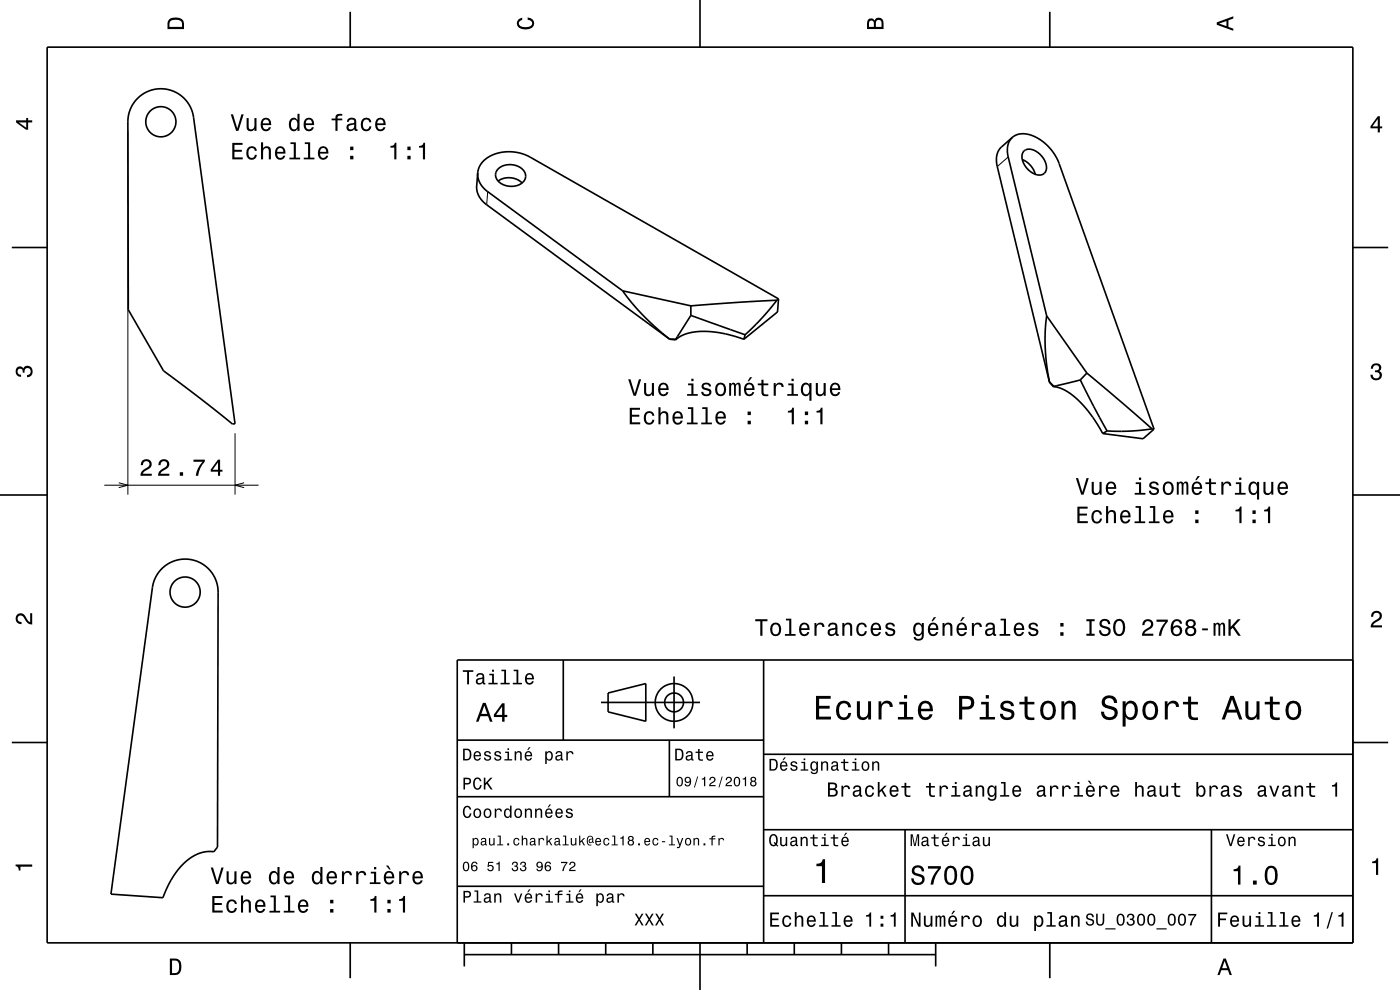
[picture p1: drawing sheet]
<svg xmlns="http://www.w3.org/2000/svg" width="297mm" height="210mm" viewBox="0 0 297 210" stroke-linecap="round" stroke-linejoin="round" font-family="sans-serif">
<path d="M27.1 27.8v77.1M213.9 33.3l-2.3 2M103.5 40.7l-.3 2.7M49.9 91.9v13M22.1 102.9h32.8M25.2 102.4l1.9 .5-1.9 .5M51.8 102.4l-1.9 .5 1.9 .5" fill="none" stroke="#000" stroke-width=".21"/>
<g fill="none" stroke="#000" stroke-width=".35">
<path d="M10 10h277v190h-277zM74.3 2.5v7.5M148.5 0v10M222.7 2.5v7.5M29.2 20.8a7 7 0 0 1 7.2-1.6 7 7 0 0 1 4.7 5.7l8.8 65h-.6l-7.2-5.7-7.4-5.5-7.5-13-.1-39.9a7 7 0 0 1 2.1-5zM101.3 36.7a4.6 4.6 0 0 0 2.2 4l28.6 21M101.3 36.7a5.5 5.5 0 0 1 5.2-4.4 9.4 9.4 0 0 1 6 1l52.7 30.1M101.3 36.7l-.2 2.7a4.6 4.6 0 0 0 2.1 4l38.9 28.6M105.7 38.4a4 4 0 0 1 5.1 .4M105.7 35.8a3.7 3.7 0 0 1 5.8 1.1 2.35 2.35 0 0 1-2.6 2.6 3 3 0 0 1-3.8-2.6l.3-.7zM214.8 29.1a4.1 4.1 0 0 0-.9 4.2l8.1 33.7M214.8 29.1a4.8 4.8 0 0 1 5.7 .4 10.6 10.6 0 0 1 4.2 5.2l20.1 56.3"/>
<path d="M214.8 29.1l-2.3 2.1a4.1 4.1 0 0 0-.9 4.1l11 45.8M216.9 33.8a4.7 4.7 0 0 1 2.7 3.2M217.2 32.1a2.34 2.34 0 0 1 3.2 .4 3.3 3.3 0 0 1 1.2 4.2 2.48 2.48 0 0 1-3.4-.6 3.2 3.2 0 0 1-1-4zM2.5 52.5h7.5M287 52.5h7.5M132.1 61.7l1.9 2.5 2.5 2.8 2.7 2.5 2.8 2.4M132.1 61.7l14.5 3.2M142 71.9l.1 .1M142 71.9l1.4 .1M142.1 72l1.2 .1M143.4 72l-.1 .1M146.6 66.9l-3.2 5.1"/>
<path d="M146.6 66.9l11.5 4.1M146.6 64.9v2M157.8 72l-4.5-1.3-2.4-.3-1.9-.1-1.8 .1-1.5 .4-1.4 .5-1 .8M158.1 71l-.3 1M164.8 63.7l-18.2 1.2M164.8 63.7l-3 3.6-3.7 3.7M165.2 63.4l-.3 2.8-7.1 5.8M165.2 63.4l-.4 .3M222 67l-.3 3v3.2l.3 4 .6 3.8M222 67l8.6 12.1M230.6 79.1l13.8 11.9M230.6 79.1l-1.4 1.5"/>
<path d="M222.6 81v.1M222.6 81l1 1M222.6 81.1l.8 .9M223.4 82l1.2 .2 1.4 .6 2.7 2.1 2.9 3.3 2.3 3.8M223.6 82h-.2M229.2 80.6l-5.6 1.4M229.2 80.6l5.7 10.8M234.9 91.4l-1 .6M244.4 91l-4.7 .4h-4.8M244.4 91h.4M244.8 91l-2.3 2.1-8.6-1.1M0 105h10"/>
<path d="M287 105h10M34.3 120.6a7 7 0 0 1 7.7-1.5 7 7 0 0 1 4.3 6.5l-.2 54.1-.3 .4a.98 .98 0 0 1-1.3 .5l-1.5 .2-1.3 .5-1.5 .8-1.4 1.2-1.3 1.5-1 1.6-1.1 2.1-.8 1.9-11.1-.7 8.8-65a7 7 0 0 1 2-4.1zM119.5 140v17M162 140v60M287 140h-190v60M2.5 157.5h7.5M97 157h65M127.5 149h21M129 147l8-2v8l-8-2zM142 157v12M143 143.5v11M287 157.5h7.5"/>
<path d="M97 169h65M162 176h125M162 160h125M192 176v24M257 176v24M97 188h65M162 190h125M74.3 200v7.5M98.5 202.5h100M98.5 200v5M108.5 200v2.5M118.5 200v2.5"/>
<path d="M128.5 200v2.5M138.5 200v2.5M148.5 200v10M158.5 200v2.5M168.5 200v2.5M178.5 200v2.5M188.5 200v2.5M198.5 200v5M222.7 200v7.5"/>
<circle cx="34.1" cy="25.8" r="3.2"/>
<circle cx="39.3" cy="125.6" r="3.2"/>
<circle cx="143" cy="149" r="2"/>
<circle cx="143" cy="149" r="4"/>
</g>
<g fill="#000">
<path d="M36 4a2.18 2.18 0 0 0-.5 2.2h3.5v-1.2a1.43 1.43 0 0 0-1.7-1.3zM36.3 4.4a2.15 2.15 0 0 1 2.2 .3l.1 1h-2.6v-1z" fill-rule="evenodd"/>
<path d="M109.9 4.2l.9-.4v.4a.7 .7 0 0 0-.7 .5 .7 .7 0 0 0 .3 .8 1.7 1.7 0 0 0 2.5-.5 .9 .9 0 0 0-1-.8v-.5a1.24 1.24 0 0 1 1.4 1.1 1.24 1.24 0 0 1-1 1.4 2.22 2.22 0 0 1-2.5-.7l-.2-.5z" fill-rule="evenodd"/>
<path d="M184.2 4.2l-.3 .7v1.3h3.5v-1.3a.98 .98 0 0 0-.7-1.1 .98 .98 0 0 0-1.2 .6 .84 .84 0 0 0-1.3-.2zM184.5 4.5a.54 .54 0 0 1 .6-.1 .54 .54 0 0 1 .3 .6v.7h-1zM185.9 4.4a.62 .62 0 0 1 .8-.1 .62 .62 0 0 1 .3 .6v.8h-1.2z" fill-rule="evenodd"/>
<path d="M258.1 4.7v.6l3.5 1.2v-.4l-1-.4v-1.4l1-.4v-.4zM258.6 5l1.6-.5v1z" fill-rule="evenodd"/>
<path d="M3.4 25.5v.5l2.1 1.5h.5v-1.5h.8v-.5h-.8v-.5h-.4v.5zM4 26h1.6v1.1z" fill-rule="evenodd"/>
<path d="M49.3 30.3v3.5h2.2v-.4h-1.8v-1.2h1.6v-.4h-1.6v-1.1h1.8v-.4zM52.6 31.4a1.53 1.53 0 0 0 .8 2.5 1.07 1.07 0 0 0 1.1-1.1h-.4a.67 .67 0 0 1-.7 .7 .67 .67 0 0 1-.7-.6 1.11 1.11 0 0 1 .7-1.5 .59 .59 0 0 1 .7 .6h.4a1.09 1.09 0 0 0-.8-1 1.09 1.09 0 0 0-1.1 .4zM55.4 30.2v3.6h.4v-1.6a.63 .63 0 0 1 .5-.8 .63 .63 0 0 1 .7 .7v1.7h.5v-1.8a.88 .88 0 0 0-.6-1 .88 .88 0 0 0-1.1 .5v-1.3zM58.6 31.4a1.54 1.54 0 0 0 .8 2.5 1.07 1.07 0 0 0 1.1-.9h-.4l-.2 .4-.4 .1a.76 .76 0 0 1-.7-.9h1.8a1.17 1.17 0 0 0-.5-1.4 1.17 1.17 0 0 0-1.5 .2zM59 31.6a.66 .66 0 0 1 .8-.1 .66 .66 0 0 1 .3 .7h-1.3zM61.6 30.2v.4h.7v2.8h-.9v.4h2.3v-.4h-.9v-3.2zM64.7 30.2v.4h.7v2.8h-1v.4h2.3v-.4h-.9v-3.2zM67.7 31.4a1.54 1.54 0 0 0 .8 2.5 1.07 1.07 0 0 0 1.1-.9h-.4l-.2 .4-.4 .1a.76 .76 0 0 1-.7-.9h1.8a1.16 1.16 0 0 0-.5-1.4 1.16 1.16 0 0 0-1.5 .2zM68.1 31.6a.66 .66 0 0 1 .8-.1 .66 .66 0 0 1 .3 .7h-1.3zM74.3 33.1v.7h.7v-.7zM74.3 31.1v.8h.7v-.8z" fill-rule="evenodd"/>
<path d="M49 24.3l1.1 3.5h.5l1.1-3.5h-.5l-.9 2.9-.9-2.9zM52.3 25.1v1.7a.89 .89 0 0 0 .6 1 .89 .89 0 0 0 1.1-.5v.5h.4v-2.7h-.4v1.5a.65 .65 0 0 1-.4 .8 .65 .65 0 0 1-.8-.3v-2zM55.6 25.3a1.55 1.55 0 0 0 .8 2.6 1.07 1.07 0 0 0 1.1-.9h-.5l-.2 .3-.4 .2a.76 .76 0 0 1-.6-1h1.7a1.17 1.17 0 0 0-.5-1.3 1.17 1.17 0 0 0-1.4 .1zM55.9 25.6a.66 .66 0 0 1 .8-.2 .66 .66 0 0 1 .4 .8h-1.3zM61.6 25.3a1.57 1.57 0 0 0 .7 2.6l.5-.2 .3-.4v.5h.4v-3.7h-.4v1.4a.89 .89 0 0 0-1.5-.2zM61.9 25.6a.62 .62 0 0 1 .7-.2 .62 .62 0 0 1 .4 .6 1.12 1.12 0 0 1-.6 1.5 1.19 1.19 0 0 1-.5-1.9zM64.7 25.3a1.55 1.55 0 0 0 .8 2.6 1.07 1.07 0 0 0 1.1-.9h-.4l-.3 .3-.3 .2a.76 .76 0 0 1-.7-1h1.7a1.17 1.17 0 0 0-.5-1.3 1.17 1.17 0 0 0-1.4 .1zM65.1 25.6a.66 .66 0 0 1 .7-.2 .66 .66 0 0 1 .4 .8h-1.3zM70.3 25.1v.4h.9v2.3h.4v-2.3h1v-.4h-1v-.3l.4-.2 .6-.1v-.3a1.04 1.04 0 0 0-1.4 .7v.2zM73.9 25.2l-.3 .6h.4a.55 .55 0 0 1 .7-.5 .55 .55 0 0 1 .4 .8h-.2a1 1 0 0 0-1.1 .2 1 1 0 0 0-.3 1.1 .93 .93 0 0 0 1.7 0l.1 .3 .6 .1v-.4h-.3v-1.6a1.02 1.02 0 0 0-1.7-.6zM74 26.7l1.1-.3a.77 .77 0 0 1-.2 .9 .77 .77 0 0 1-.9 0zM76.8 25.3a1.53 1.53 0 0 0 .9 2.6 1.07 1.07 0 0 0 1.1-1.1h-.4a.67 .67 0 0 1-.7 .7 .67 .67 0 0 1-.7-.6 1.11 1.11 0 0 1 .7-1.6 .59 .59 0 0 1 .6 .7h.5a1.09 1.09 0 0 0-.8-1 1.09 1.09 0 0 0-1.2 .3zM79.9 25.3a1.55 1.55 0 0 0 .8 2.6 1.07 1.07 0 0 0 1.1-.9h-.5l-.2 .3-.4 .2a.76 .76 0 0 1-.7-1h1.8a1.17 1.17 0 0 0-.5-1.3 1.17 1.17 0 0 0-1.4 .1zM80.2 25.6a.66 .66 0 0 1 .8-.2 .66 .66 0 0 1 .4 .8h-1.4z" fill-rule="evenodd"/>
<path d="M82.8 31v.3h.8v2.5h.5v-3.5h-.3a.77 .77 0 0 1-1 .7zM86.4 33.1v.7h.7v-.7zM86.4 31.1v.8h.7v-.8zM88.9 31v.3h.8v2.5h.5v-3.5h-.4a.77 .77 0 0 1-.9 .7z" fill-rule="evenodd"/>
<path d="M292.3 24.7l-1.6 2.1v.4h1.6v.9h.4v-.9h.5v-.4h-.5v-2.1zM292.3 25.2v1.6h-1.1z" fill-rule="evenodd"/>
<path d="M291.1 77.4a1.08 1.08 0 0 1 1.4-.2 1.08 1.08 0 0 1 .4 1.2l-.3 .3a1.06 1.06 0 0 1 .5 1.3 1.06 1.06 0 0 1-1.2 .7 1.1 1.1 0 0 1-1.2-1.2h.5a.71 .71 0 0 0 1 .8 .71 .71 0 0 0 .1-1.3h-.6v-.4a.61 .61 0 0 0 .8-.3 .61 .61 0 0 0-.2-.8 .61 .61 0 0 0-.9 .2l-.1 .5h-.5z" fill-rule="evenodd"/>
<path d="M3.6 78a.86 .86 0 0 1 1.4 .2 1.06 1.06 0 0 1 1.2-.6 1.06 1.06 0 0 1 .7 1.2 1.1 1.1 0 0 1-1.2 1.2v-.4a.71 .71 0 0 0 .8-1 .71 .71 0 0 0-1.3-.1v.6h-.4a.61 .61 0 0 0-.3-.8 .61 .61 0 0 0-.8 .2 .61 .61 0 0 0 .2 .8l.6 .2v.4a1.15 1.15 0 0 1-1.2-.6 1.15 1.15 0 0 1 .3-1.3z" fill-rule="evenodd"/>
<path d="M133.6 86.5v3.5h2.2v-.4h-1.7v-1.2h1.5v-.4h-1.5v-1.1h1.7v-.4zM136.9 87.6a1.53 1.53 0 0 0 .8 2.5 1.06 1.06 0 0 0 1.1-1.1h-.4a.67 .67 0 0 1-.6 .7 .67 .67 0 0 1-.7-.6 1.11 1.11 0 0 1 .6-1.5 .59 .59 0 0 1 .7 .6h.4a1.09 1.09 0 0 0-.8-1 1.09 1.09 0 0 0-1.1 .4zM139.7 86.4v3.6h.4v-1.6a.63 .63 0 0 1 .6-.8 .63 .63 0 0 1 .6 .7v1.7h.5v-1.8a.88 .88 0 0 0-.6-1 .88 .88 0 0 0-1.1 .5v-1.3zM143 87.6a1.54 1.54 0 0 0 .7 2.5 1.07 1.07 0 0 0 1.1-.9h-.4l-.2 .4-.4 .1a.76 .76 0 0 1-.7-.9h1.8a1.16 1.16 0 0 0-.5-1.4 1.16 1.16 0 0 0-1.4 .2zM143.3 87.8a.66 .66 0 0 1 .8-.1 .66 .66 0 0 1 .3 .7h-1.3zM145.9 86.4v.4h.7v2.8h-.9v.4h2.3v-.4h-.9v-3.2zM149 86.4v.4h.7v2.8h-.9v.4h2.2v-.4h-.9v-3.2zM152.1 87.6a1.55 1.55 0 0 0 .8 2.5 1.07 1.07 0 0 0 1-.9h-.4l-.2 .4-.4 .1a.76 .76 0 0 1-.7-.9h1.8a1.17 1.17 0 0 0-.5-1.4 1.17 1.17 0 0 0-1.4 .2zM152.4 87.8a.66 .66 0 0 1 .8-.1 .66 .66 0 0 1 .3 .7h-1.3zM158.6 89.3v.7h.7v-.7zM158.6 87.3v.7h.7v-.7z" fill-rule="evenodd"/>
<path d="M133.3 80.5l1.1 3.5h.5l1.1-3.5h-.5l-.8 2.9-.9-2.9zM136.6 81.3v1.7a.89 .89 0 0 0 .6 1 .89 .89 0 0 0 1.1-.5v.5h.4v-2.7h-.4v1.5a.65 .65 0 0 1-.4 .8 .65 .65 0 0 1-.8-.3v-2zM139.9 81.5a1.54 1.54 0 0 0 .8 2.6 1.07 1.07 0 0 0 1.1-.9h-.4l-.3 .3-.3 .2a.76 .76 0 0 1-.7-1h1.7a1.17 1.17 0 0 0-.4-1.3 1.17 1.17 0 0 0-1.5 .1zM140.3 81.8a.66 .66 0 0 1 .8-.2 .66 .66 0 0 1 .3 .8h-1.3zM146 81.3v.4h.7v1.9h-.9v.4h2.2v-.4h-.9v-2.3zM146.7 80.3v.5h.4v-.5zM149.1 81.4a.75 .75 0 0 0-.2 .8 .75 .75 0 0 0 .7 .5l.9 .4a.63 .63 0 0 1-.6 .6 .63 .63 0 0 1-.7-.6h-.4a1.07 1.07 0 0 0 1.2 .9 1.07 1.07 0 0 0 .9-1.2l-.4-.3-1.1-.3a.53 .53 0 0 1 .4-.7 .53 .53 0 0 1 .6 .5h.4a1.03 1.03 0 0 0-.6-.9 1.03 1.03 0 0 0-1.1 .3zM152 81.5a1.53 1.53 0 0 0 .9 2.6 1.48 1.48 0 0 0 1.1-1.5 1.48 1.48 0 0 0-1.1-1.4l-.5 .1zM152.3 81.8a.67 .67 0 0 1 .8-.2 .67 .67 0 0 1 .4 .5 1.11 1.11 0 0 1-.6 1.6 1.17 1.17 0 0 1-.6-1.9zM154.7 81.3v2.7h.4v-2.1l.2-.3h.3l.1 .2v2.2h.4v-2.1l.4-.4 .2 .2v.4v1.9h.4v-1.9a.69 .69 0 0 0-.5-.9l-.5 .3-.2-.2-.3-.1-.5 .3v-.2zM159.1 80l-.5 .9h.3l.7-.9zM158.1 81.5a1.54 1.54 0 0 0 .8 2.6 1.06 1.06 0 0 0 1.1-.9h-.4l-.2 .3-.4 .2a.76 .76 0 0 1-.7-1h1.8a1.16 1.16 0 0 0-.5-1.3 1.16 1.16 0 0 0-1.5 .1zM158.5 81.8a.66 .66 0 0 1 .8-.2 .66 .66 0 0 1 .3 .8h-1.3zM161.5 80.5v.8h-.7v.4h.7l.1 1.8a1.05 1.05 0 0 0 1.4 .5v-.4a.68 .68 0 0 1-1-.3v-1.6h1v-.4h-1v-.8zM164.1 81.3v2.7h.5v-1.6a.66 .66 0 0 1 .3-.8 .66 .66 0 0 1 .9 .3v.2h.5a.89 .89 0 0 0-.7-.9 .89 .89 0 0 0-1.1 .5v-.4zM167.2 81.3v.4h.7v1.9h-.9v.4h2.3v-.4h-.9v-2.3zM167.9 80.3v.5h.5v-.5zM170.2 81.5a1.58 1.58 0 0 0 .7 2.6l.5-.2 .3-.4v1.5h.5v-3.7h-.5v.4l-.1-.3a.88 .88 0 0 0-1.4 .1zM170.5 81.8a.62 .62 0 0 1 .7-.2 .62 .62 0 0 1 .5 .5 1.12 1.12 0 0 1-.7 1.6 1.19 1.19 0 0 1-.5-1.9zM173.1 81.3v1.7a.89 .89 0 0 0 .6 1 .89 .89 0 0 0 1-.5v.5h.5v-2.7h-.5v1.5a.65 .65 0 0 1-.4 .8 .65 .65 0 0 1-.8-.3v-2zM176.3 81.5a1.55 1.55 0 0 0 .8 2.6 1.07 1.07 0 0 0 1.1-.9h-.4l-.2 .3-.4 .2a.76 .76 0 0 1-.7-1h1.8a1.17 1.17 0 0 0-.5-1.3 1.17 1.17 0 0 0-1.5 .1zM176.7 81.8a.66 .66 0 0 1 .8-.2 .66 .66 0 0 1 .3 .8h-1.3z" fill-rule="evenodd"/>
<path d="M167.1 87.2v.3h.9v2.5h.4v-3.5h-.3a.77 .77 0 0 1-1 .7zM170.7 89.3v.7h.7v-.7zM170.7 87.3v.7h.7v-.7zM173.2 87.2v.3h.8v2.5h.5v-3.5h-.4a.77 .77 0 0 1-.9 .7z" fill-rule="evenodd"/>
<path d="M30.2 97.7l-.3 1h.4a.71 .71 0 0 1 .5-.9 .71 .71 0 0 1 .9 .5 .71 .71 0 0 1-.5 .9 1.8 1.8 0 0 0-1.4 1.7h2.4v-.4h-1.9a2.23 2.23 0 0 1 1.5-1.2 1.13 1.13 0 0 0 .1-1.7 1.13 1.13 0 0 0-1.7 .1zM33.9 97.7l-.3 1h.5a.71 .71 0 0 1 .5-.9 .71 .71 0 0 1 .8 .5 .71 .71 0 0 1-.5 .9 1.8 1.8 0 0 0-1.4 1.7h2.4v-.4h-1.9a2.23 2.23 0 0 1 1.5-1.2 1.13 1.13 0 0 0 .1-1.7 1.13 1.13 0 0 0-1.7 .1zM38.1 100.2v.7h.7v-.7zM41 97.5v.5h2a5.2 5.2 0 0 0-1.5 2.9h.5a5.3 5.3 0 0 1 1.4-3v-.4zM46.2 97.5l-1.5 2.1v.5h1.5v.8h.5v-.8h.5v-.5h-.5v-2.1zM46.2 98.1v1.5h-1.1z" fill-rule="evenodd"/>
<path d="M228.6 107.5v3.5h2.2v-.5h-1.8v-1.1h1.6v-.5h-1.6v-1h1.7v-.4zM231.8 108.6a1.53 1.53 0 0 0 .9 2.5 1.07 1.07 0 0 0 1.1-1.1h-.4a.67 .67 0 0 1-.7 .7 .67 .67 0 0 1-.7-.6 1.11 1.11 0 0 1 .7-1.5 .6 .6 0 0 1 .6 .6h.5a1.09 1.09 0 0 0-.8-1 1.09 1.09 0 0 0-1.2 .4zM234.6 107.4v3.6h.5v-1.6a.64 .64 0 0 1 .4-.8 .64 .64 0 0 1 .8 .4v2h.4v-1.8a.88 .88 0 0 0-.6-1 .88 .88 0 0 0-1 .5v-1.3zM237.9 108.6a1.54 1.54 0 0 0 .8 2.5 1.06 1.06 0 0 0 1.1-.9h-.4l-.3 .3-.3 .2a.76 .76 0 0 1-.7-1h1.7a1.16 1.16 0 0 0-.4-1.3 1.16 1.16 0 0 0-1.5 .2zM238.3 108.8a.66 .66 0 0 1 .8-.2 .66 .66 0 0 1 .3 .8h-1.3zM240.9 107.4v.3h.7v2.9h-.9v.4h2.3v-.4h-1v-3.2zM243.9 107.4v.3h.7v2.9h-.9v.4h2.3v-.4h-.9v-3.2zM247 108.6a1.54 1.54 0 0 0 .8 2.5 1.05 1.05 0 0 0 1.1-.9h-.4l-.3 .3-.3 .2a.76 .76 0 0 1-.7-1h1.8a1.16 1.16 0 0 0-.5-1.3 1.16 1.16 0 0 0-1.5 .2zM247.4 108.8a.66 .66 0 0 1 .8-.2 .66 .66 0 0 1 .3 .8h-1.3zM253.6 110.2v.8h.7v-.8zM253.6 108.3v.7h.7v-.7z" fill-rule="evenodd"/>
<path d="M228.2 101.4l1.2 3.5h.5l1.1-3.5h-.5l-.9 3-.9-3zM231.6 102.2v1.8a.89 .89 0 0 0 .6 1 .89 .89 0 0 0 1.1-.5v.4h.4v-2.7h-.4v1.6a.65 .65 0 0 1-.4 .8 .65 .65 0 0 1-.8-.4l-.1-2zM234.9 102.5a1.54 1.54 0 0 0 .8 2.5 1.06 1.06 0 0 0 1.1-.8h-.5l-.2 .3-.4 .1a.76 .76 0 0 1-.7-.9h1.8a1.16 1.16 0 0 0-.5-1.4 1.16 1.16 0 0 0-1.4 .2zM235.2 102.7a.66 .66 0 0 1 .8-.1 .66 .66 0 0 1 .4 .7h-1.4zM240.9 102.3v.4h.7v1.9h-.9v.3h2.3v-.3h-.9v-2.3zM241.6 101.3v.5h.5v-.5zM244 102.3a.76 .76 0 0 0-.2 .9 .76 .76 0 0 0 .7 .5l.9 .3a.63 .63 0 0 1-.6 .7 .63 .63 0 0 1-.6-.6h-.5a1.07 1.07 0 0 0 1.2 .9 1.07 1.07 0 0 0 .9-1.2l-.4-.3-1.1-.4a.54 .54 0 0 1 .4-.7 .54 .54 0 0 1 .7 .5h.4a1.03 1.03 0 0 0-.7-.8 1.03 1.03 0 0 0-1.1 .2zM247 102.5a1.53 1.53 0 0 0 .8 2.5 1.48 1.48 0 0 0 1.2-1.4 1.48 1.48 0 0 0-1.2-1.5l-.5 .1zM247.3 102.8a.67 .67 0 0 1 .7-.3 .67 .67 0 0 1 .5 .6 1.11 1.11 0 0 1-.7 1.5 1.17 1.17 0 0 1-.5-1.8zM249.7 102.2v2.7h.4v-2.1l.2-.3h.2l.2 .3v2.1h.4v-2.1l.3-.3 .2 .1 .1 .4v1.9h.4v-1.8a.69 .69 0 0 0-.5-1l-.6 .4-.2-.3-.3-.1-.5 .4v-.3zM254.1 101l-.5 .9h.3l.7-.9zM253.1 102.5a1.54 1.54 0 0 0 .8 2.5 1.06 1.06 0 0 0 1.1-.8h-.5l-.2 .3-.4 .1a.76 .76 0 0 1-.7-.9h1.8a1.16 1.16 0 0 0-.5-1.4 1.16 1.16 0 0 0-1.4 .2zM253.4 102.7a.66 .66 0 0 1 .8-.1 .66 .66 0 0 1 .4 .7h-1.4zM256.5 101.5v.8h-.8v.4h.8v1.8a1.05 1.05 0 0 0 1.5 .5v-.4a.68 .68 0 0 1-1-.3l-.1-1.6h1.1v-.4h-1.1v-.8zM259.1 102.2v2.7h.4v-1.5a.67 .67 0 0 1 .4-.8 .67 .67 0 0 1 .8 .2l.1 .3h.4a.89 .89 0 0 0-.7-1 .89 .89 0 0 0-1 .6v-.5zM262.2 102.3v.4h.7v1.9h-.9v.3h2.2v-.3h-.9v-2.3zM262.9 101.3v.5h.4v-.5zM265.1 102.5a1.57 1.57 0 0 0 .8 2.5l.4-.1 .4-.4v1.5h.4v-3.8h-.4v.4l-.2-.2a.88 .88 0 0 0-1.4 .1zM265.5 102.8a.62 .62 0 0 1 .7-.3 .62 .62 0 0 1 .4 .6 1.12 1.12 0 0 1-.6 1.5 1.19 1.19 0 0 1-.5-1.8zM268 102.2v1.8a.89 .89 0 0 0 .6 1 .89 .89 0 0 0 1.1-.5v.4h.4v-2.7h-.4v1.6a.65 .65 0 0 1-.4 .8 .65 .65 0 0 1-.8-.4v-2zM271.3 102.5a1.54 1.54 0 0 0 .8 2.5 1.06 1.06 0 0 0 1.1-.8h-.4l-.3 .3-.3 .1a.76 .76 0 0 1-.7-.9h1.7a1.16 1.16 0 0 0-.4-1.4 1.16 1.16 0 0 0-1.5 .2zM271.7 102.7a.66 .66 0 0 1 .8-.1 .66 .66 0 0 1 .3 .7h-1.3z" fill-rule="evenodd"/>
<path d="M262.1 108.1v.4h.8v2.5h.5v-3.6h-.4a.77 .77 0 0 1-.9 .7zM265.7 110.2v.8h.7v-.8zM265.7 108.3v.7h.7v-.7zM268.2 108.1v.4h.8v2.5h.5v-3.6h-.4a.77 .77 0 0 1-.9 .7z" fill-rule="evenodd"/>
<path d="M3.6 130.4a1.22 1.22 0 0 1 2 .7l.4 .6 .4 .3v-1.9h.4v2.4a1.8 1.8 0 0 1-1.7-1.4 .71 .71 0 0 0-.9-.5 .71 .71 0 0 0-.5 .8 .71 .71 0 0 0 .9 .5v.5a1.18 1.18 0 0 1-1.2-.7 1.18 1.18 0 0 1 .2-1.3z" fill-rule="evenodd"/>
<path d="M160.2 131.4v.4h1.1v3.1h.4v-3.1h1.1v-.4zM163.7 132.4a1.53 1.53 0 0 0 .9 2.6 1.48 1.48 0 0 0 1.1-1.5 1.48 1.48 0 0 0-1.1-1.4l-.5 .1zM164 132.7a.67 .67 0 0 1 .7-.2 .67 .67 0 0 1 .5 .5 1.11 1.11 0 0 1-.6 1.6 1.17 1.17 0 0 1-.6-1.9zM166.7 131.2v.4h.7v2.9h-.9v.4h2.3v-.4h-.9v-3.3zM169.8 132.4a1.55 1.55 0 0 0 .8 2.6 1.07 1.07 0 0 0 1.1-.9h-.4l-.3 .3-.3 .2a.76 .76 0 0 1-.7-1h1.7a1.17 1.17 0 0 0-.4-1.3 1.17 1.17 0 0 0-1.5 .1zM170.2 132.7a.66 .66 0 0 1 .8-.2 .66 .66 0 0 1 .3 .8h-1.3zM172.8 132.2v2.7h.4v-1.6a.66 .66 0 0 1 .4-.8 .66 .66 0 0 1 .8 .3l.1 .2h.4a.89 .89 0 0 0-.7-.9 .89 .89 0 0 0-1 .5v-.4zM175.9 132.3l-.2 .6h.4a.55 .55 0 0 1 .7-.5 .55 .55 0 0 1 .3 .8h-.2a1 1 0 0 0-1 .2 1 1 0 0 0-.3 1.1 .93 .93 0 0 0 1.7 0l.1 .3 .5 .1v-.4h-.2v-1.6a1.02 1.02 0 0 0-.7-.8 1.02 1.02 0 0 0-1.1 .2zM176.1 133.8l1.1-.3a.77 .77 0 0 1-.2 .9 .77 .77 0 0 1-.9 0l-.1-.3zM178.7 132.2v2.7h.4v-1.6a.63 .63 0 0 1 .6-.9 .63 .63 0 0 1 .7 .8v1.7h.4v-1.8a.89 .89 0 0 0-.6-1 .89 .89 0 0 0-1.1 .5v-.4zM182 132.4a1.53 1.53 0 0 0 .8 2.6 1.07 1.07 0 0 0 1.1-1.1h-.4a.67 .67 0 0 1-.7 .7 .67 .67 0 0 1-.7-.6 1.11 1.11 0 0 1 .7-1.6 .59 .59 0 0 1 .7 .6h.4a1.09 1.09 0 0 0-.8-.9 1.09 1.09 0 0 0-1.1 .3zM185 132.4a1.55 1.55 0 0 0 .8 2.6 1.07 1.07 0 0 0 1.1-.9h-.5l-.2 .3-.4 .2a.76 .76 0 0 1-.6-1h1.7a1.17 1.17 0 0 0-.5-1.3 1.17 1.17 0 0 0-1.4 .1zM185.3 132.7a.66 .66 0 0 1 .8-.2 .66 .66 0 0 1 .4 .8h-1.3zM188.1 132.3a.75 .75 0 0 0-.2 .8 .75 .75 0 0 0 .7 .5l.9 .4a.63 .63 0 0 1-.6 .6 .63 .63 0 0 1-.7-.6h-.4a1.07 1.07 0 0 0 1.2 .9 1.07 1.07 0 0 0 .9-1.2l-.4-.3-1.1-.3a.53 .53 0 0 1 .4-.7 .53 .53 0 0 1 .6 .5h.5a1.03 1.03 0 0 0-.7-.9 1.03 1.03 0 0 0-1.1 .3zM194 132.4a1.58 1.58 0 0 0 .8 2.6l.4-.2 .4-.4a.73 .73 0 0 1-.4 1 .73 .73 0 0 1-.9-.3h-.5a1.1 1.1 0 0 0 1.3 .8 1.1 1.1 0 0 0 .9-1.2v-2.5h-.4v.4l-.4-.4a.9 .9 0 0 0-1.2 .2zM194.3 132.7a.63 .63 0 0 1 .7-.2 .63 .63 0 0 1 .5 .6 1.11 1.11 0 0 1-.7 1.5 1.19 1.19 0 0 1-.5-1.9zM198.1 130.9l-.5 .9h.3l.7-.9zM197.1 132.4a1.54 1.54 0 0 0 .8 2.6 1.06 1.06 0 0 0 1.1-.9h-.4l-.2 .3-.4 .2a.76 .76 0 0 1-.7-1h1.8a1.16 1.16 0 0 0-.5-1.3 1.16 1.16 0 0 0-1.5 .1zM197.5 132.7a.66 .66 0 0 1 .8-.2 .66 .66 0 0 1 .3 .8h-1.3zM199.9 132.2v2.7h.5v-1.6a.63 .63 0 0 1 .5-.9 .63 .63 0 0 1 .7 .8v1.7h.4v-1.8a.89 .89 0 0 0-.6-1 .89 .89 0 0 0-1 .5v-.4zM204.2 130.9l-.5 .9h.3l.7-.9zM203.2 132.4a1.54 1.54 0 0 0 .8 2.6 1.07 1.07 0 0 0 1.1-.9h-.4l-.3 .3-.3 .2a.76 .76 0 0 1-.7-1h1.7a1.16 1.16 0 0 0-.4-1.3 1.16 1.16 0 0 0-1.5 .1zM203.6 132.7a.66 .66 0 0 1 .8-.2 .66 .66 0 0 1 .3 .8h-1.3zM206.2 132.2v2.7h.4v-1.6a.66 .66 0 0 1 .4-.8 .66 .66 0 0 1 .8 .3v.2h.5a.89 .89 0 0 0-.7-.9 .89 .89 0 0 0-1 .5v-.4zM209.3 132.3l-.2 .6h.4a.55 .55 0 0 1 .6-.5 .55 .55 0 0 1 .4 .8h-.2a1 1 0 0 0-1 .2 1 1 0 0 0-.3 1.1 .93 .93 0 0 0 1.7 0l.1 .3 .5 .1v-.4h-.2v-1.6a1.02 1.02 0 0 0-.7-.8 1.02 1.02 0 0 0-1.1 .2zM209.5 133.8l1.1-.3a.77 .77 0 0 1-.2 .9 .77 .77 0 0 1-.9 0zM212.3 131.2v.4h.7v2.9h-.9v.4h2.2v-.4h-.9v-3.3zM215.4 132.4a1.55 1.55 0 0 0 .8 2.6 1.07 1.07 0 0 0 1-.9h-.4l-.2 .3-.4 .2a.76 .76 0 0 1-.7-1h1.8a1.17 1.17 0 0 0-.5-1.3 1.17 1.17 0 0 0-1.4 .1zM215.7 132.7a.66 .66 0 0 1 .8-.2 .66 .66 0 0 1 .3 .8h-1.3zM218.4 132.3a.75 .75 0 0 0-.2 .8 .75 .75 0 0 0 .7 .5l.9 .4a.63 .63 0 0 1-.6 .6 .63 .63 0 0 1-.6-.6h-.5a1.07 1.07 0 0 0 1.2 .9 1.07 1.07 0 0 0 .9-1.2l-.4-.3-1.1-.3a.54 .54 0 0 1 .5-.7 .54 .54 0 0 1 .6 .5h.4a1.03 1.03 0 0 0-.7-.9 1.03 1.03 0 0 0-1.1 .3zM224.9 134.1v.8h.7v-.8zM224.9 132.2v.7h.7v-.7zM230.5 131.4v.4h.6v2.6h-.6v.5h1.7v-.5h-.6v-2.6h.6v-.4zM233.5 131.6a.97 .97 0 0 0-.2 1 .97 .97 0 0 0 .9 .6 .77 .77 0 0 1 .9 1 .83 .83 0 0 1-.9 .3 .83 .83 0 0 1-.6-.8h-.5a1.21 1.21 0 0 0 1.5 1.3 1.21 1.21 0 0 0 .8-1.8l-.9-.3a.71 .71 0 0 1-.8-.7 .7 .7 0 0 1 .8-.5 .7 .7 0 0 1 .6 .7h.4a1.17 1.17 0 0 0-.7-1.1 1.17 1.17 0 0 0-1.3 .3zM236.5 131.7a2.52 2.52 0 0 0 .4 3.1 1.21 1.21 0 0 0 1.7-.9 1.93 1.93 0 0 0-.9-2.6l-.8 .1zM237.1 131.8l.3-.1a1.7 1.7 0 0 1 .3 2.7l-.3 .1a1.13 1.13 0 0 1-.8-1.4l.1-.6zM242.7 131.7l-.4 .9h.5a.7 .7 0 0 1 .5-.8 .7 .7 0 0 1 .9 .5 .7 .7 0 0 1-.5 .8 1.8 1.8 0 0 0-1.4 1.8h2.4v-.5h-1.9a2.23 2.23 0 0 1 1.4-1.1 1.13 1.13 0 0 0 .1-1.7 1.13 1.13 0 0 0-1.6 .1zM245.3 131.4v.5h2a5.1 5.1 0 0 0-1.5 3h.5a5.2 5.2 0 0 1 1.4-3v-.5zM248.9 131.6a2.39 2.39 0 0 0 .2 3.3 1.16 1.16 0 0 0 1.5-.4 1.16 1.16 0 0 0-.2-1.5 1.16 1.16 0 0 0-1.6 0 1.02 1.02 0 0 1 .9-1.3 .58 .58 0 0 1 .6 .6h.5a1.11 1.11 0 0 0-.8-.9 1.11 1.11 0 0 0-1.1 .2zM248.8 133.8a.75 .75 0 0 1 1.5 0 .75 .75 0 0 1-1.5 0zM251.8 131.6a.83 .83 0 0 0 .2 1.4 1.11 1.11 0 0 0-.5 1.5 1.11 1.11 0 0 0 1.6 .4 1.03 1.03 0 0 0 .7-.9 1.03 1.03 0 0 0-.6-1 .89 .89 0 0 0 .4-1.1 .89 .89 0 0 0-1-.6zM251.9 133.9a.71 .71 0 0 1 1.4 0 .71 .71 0 0 1-1.4 0zM252 132.3a.6 .6 0 0 1 1.2 0 .6 .6 0 0 1-1.2 0zM255 133.3v.4h1.2v-.4zM257.5 132.2v2.7h.4v-1.9a.49 .49 0 0 1 .3-.6l.3 .3v2.2h.4v-2.1l.3-.4 .2 .2 .1 .4v1.9h.4v-1.9a.69 .69 0 0 0-.5-.9l-.6 .3-.2-.2-.3-.1-.5 .3v-.2zM260.6 131.4v3.5h.5v-1.3l.4-.4 1.2 1.7h.5l-1.4-2.1 1.4-1.4h-.6l-1.5 1.6v-1.6z" fill-rule="evenodd"/>
<path d="M291.2 129.9a1.18 1.18 0 0 1 1.9 .3 1.18 1.18 0 0 1-1 1.7l-.5 .3-.3 .5h1.9v.4h-2.4a1.8 1.8 0 0 1 1.4-1.8 .71 .71 0 0 0 .5-.8 .71 .71 0 0 0-.9-.5 .71 .71 0 0 0-.5 .8h-.4z" fill-rule="evenodd"/>
<path d="M98.2 158.8v2.5h.9a1.37 1.37 0 0 0 .7-2.2 1.56 1.56 0 0 0-1.6-.3zM98.6 159.1a.98 .98 0 0 1 1.1 .7 .98 .98 0 0 1-.6 1.2h-.5zM100.7 159.6a1.04 1.04 0 0 0-.2 1.2 1.04 1.04 0 0 0 1 .5l.5-.5h-.3l-.4 .3a.54 .54 0 0 1-.5-.7h1.3a.83 .83 0 0 0-.4-.9 .83 .83 0 0 0-1 .1zM100.9 159.7l.2-.1a.47 .47 0 0 1 .5 .1 .47 .47 0 0 1 .1 .5h-.9zM102.9 159.5l-.2 .1a.69 .69 0 0 0 .9 .9l.2 .1a.43 .43 0 0 1-.4 .5 .43 .43 0 0 1-.4-.4h-.3a.74 .74 0 0 0 .9 .7 .74 .74 0 0 0 .5-1l-1-.4a.38 .38 0 0 1 .3-.5 .38 .38 0 0 1 .4 .4h.3a.78 .78 0 0 0-1.2-.4zM105.1 159.5l-.2 .1a.69 .69 0 0 0 .9 .9l.2 .1a.43 .43 0 0 1-.4 .5 .43 .43 0 0 1-.5-.4h-.3a.74 .74 0 0 0 .9 .7 .74 .74 0 0 0 .5-1l-.9-.4a.38 .38 0 0 1 .3-.5 .38 .38 0 0 1 .4 .4h.3a.77 .77 0 0 0-1.2-.4zM107.2 159.4v.3h.5v1.3h-.7v.3h1.6v-.3h-.6v-1.6zM107.7 158.7v.4h.3v-.4zM109.2 159.4v1.9h.3v-1.1a.45 .45 0 0 1 .4-.6 .45 .45 0 0 1 .5 .5v1.2h.3v-1.3a.63 .63 0 0 0-.5-.7 .63 .63 0 0 0-.7 .4v-.3zM112.2 158.5l-.4 .6h.3l.5-.6zM111.5 159.6a1.04 1.04 0 0 0-.2 1.2 1.04 1.04 0 0 0 1.1 .5l.5-.5h-.3l-.5 .3a.54 .54 0 0 1-.5-.7h1.3a.83 .83 0 0 0-.4-.9 .83 .83 0 0 0-1 .1zM111.8 159.7l.1-.1a.48 .48 0 0 1 .5 .1 .48 .48 0 0 1 .2 .5h-1zM115.7 159.4v2.7h.3v-1.1a.66 .66 0 0 0 .7 .4 .66 .66 0 0 0 .5-.6 .91 .91 0 0 0 0-1.1 .91 .91 0 0 0-1-.3l-.2 .3v-.3zM116.1 159.8a.45 .45 0 0 1 .5-.2 .45 .45 0 0 1 .3 .4 .65 .65 0 0 1 .1 .8 .65 .65 0 0 1-.7 .2 .98 .98 0 0 1-.2-1.2zM118.1 159.5l-.2 .4h.3a.39 .39 0 0 1 .4-.3 .39 .39 0 0 1 .3 .5h-.1a.65 .65 0 0 0-1 .4 .65 .65 0 0 0 .6 .9l.6-.3 .1 .2h.4v-.2l-.2-.1v-1.1a.72 .72 0 0 0-.5-.6 .72 .72 0 0 0-.7 .2zM118.2 160.6l.8-.3a.55 .55 0 0 1-.2 .7 .55 .55 0 0 1-.6 0zM120.1 159.4v1.9h.4v-1.1a.47 .47 0 0 1 .2-.6 .47 .47 0 0 1 .6 .2v.2h.4a.64 .64 0 0 0-.5-.7 .64 .64 0 0 0-.8 .4v-.3z" fill-rule="evenodd"/>
<path d="M98.2 142.2v.3h.9v2.7h.4v-2.7h.9v-.3zM101.3 143l-.3 .5h.4a.47 .47 0 0 1 .5-.4 .47 .47 0 0 1 .4 .6l-.2 .1a.84 .84 0 0 0-1 .2 .84 .84 0 0 0 0 1.1 .9 .9 0 0 0 1.3-.2l.1 .2 .5 .1v-.3l-.3-.1v-1.3a.87 .87 0 0 0-1.4-.5zM101.4 144.3l.9-.3a.66 .66 0 0 1-.1 .7 .66 .66 0 0 1-.8 .1zM103.8 142.9v.3h.6v1.6h-.8v.4h2v-.4h-.8v-1.9zM104.4 142.1v.4h.4v-.4zM106.4 142.1v.3h.6v2.4h-.8v.4h1.9v-.4h-.7v-2.7zM109 142.1v.3h.6v2.4h-.8v.4h1.9v-.4h-.7v-2.7zM111.6 143.1a1.32 1.32 0 0 0 .7 2.1 .9 .9 0 0 0 .9-.7h-.3l-.2 .3-.4 .1a.65 .65 0 0 1-.6-.8h1.6a1 1 0 0 0-.4-1.2 1 1 0 0 0-1.3 .2zM111.9 143.3a.57 .57 0 0 1 .7-.1 .57 .57 0 0 1 .3 .6h-1.2z" fill-rule="evenodd"/>
<path d="M102.4 149.1l-1.4 4h.5l.4-1.2h1.6l.4 1.2h.6l-1.5-4zM102.7 149.7l.7 1.7h-1.3zM106.5 149.2l-1.7 2.4v.5h1.7v1h.5v-1h.6v-.5h-.6v-2.4zM106.5 149.9v1.7h-1.3z" fill-rule="evenodd"/>
<path d="M143.2 158.8v2.5h.9a1.37 1.37 0 0 0 .7-2.2 1.56 1.56 0 0 0-1.6-.3zM143.6 159.1a.98 .98 0 0 1 1.1 .7 .98 .98 0 0 1-.6 1.2h-.5zM145.7 159.5l-.2 .4h.3a.39 .39 0 0 1 .5-.3 .39 .39 0 0 1 .3 .5h-.2a.65 .65 0 0 0-.9 .4 .65 .65 0 0 0 .5 .9l.7-.3v.2h.4v-.2l-.1-.1-.1-1.1a.73 .73 0 0 0-.4-.6 .73 .73 0 0 0-.8 .2zM145.8 160.6l.8-.3a.55 .55 0 0 1-.1 .7 .55 .55 0 0 1-.7 0zM148.1 158.9v.5h-.5v.3h.5v1.3a.75 .75 0 0 0 1 .4v-.3a.48 .48 0 0 1-.7-.3v-1.1h.7v-.3h-.7v-.5zM150 159.6a1.04 1.04 0 0 0-.2 1.2 1.04 1.04 0 0 0 1.1 .5l.5-.5h-.4l-.4 .3a.54 .54 0 0 1-.5-.7h1.3a.83 .83 0 0 0-.4-.9 .83 .83 0 0 0-1 .1zM150.3 159.7l.1-.1a.48 .48 0 0 1 .5 .1 .48 .48 0 0 1 .2 .5h-1z" fill-rule="evenodd"/>
<path d="M173.1 147.6v5h3.2v-.6h-2.5v-1.7h2.2v-.6h-2.2v-1.5h2.4v-.6zM177.8 149.2a2.59 2.59 0 0 0 .5 3.4 1.58 1.58 0 0 0 2.3-1.4h-.6a.95 .95 0 0 1-.9 1 .95 .95 0 0 1-1-.9 1.59 1.59 0 0 1 .9-2.1 .85 .85 0 0 1 .9 .8h.7a1.56 1.56 0 0 0-1.1-1.3 1.56 1.56 0 0 0-1.7 .5zM181.8 148.8v2.5a1.27 1.27 0 0 0 .9 1.4 1.27 1.27 0 0 0 1.5-.7v.6h.6v-3.8h-.6v2.2a.92 .92 0 0 1-.6 1.1 .92 .92 0 0 1-1.2-.4v-2.9zM186.4 148.8v3.8h.6v-2.2a.95 .95 0 0 1 .5-1.1 .95 .95 0 0 1 1.2 .3l.1 .4h.6a1.28 1.28 0 0 0-1-1.4 1.28 1.28 0 0 0-1.4 .8v-.6zM190.8 148.9v.5h1v2.7h-1.3v.5h3.2v-.5h-1.3v-3.2zM191.8 147.4v.8h.6v-.8zM195.1 149.2a2.62 2.62 0 0 0 .5 3.4 1.57 1.57 0 0 0 2.2-1.1h-.6l-.3 .5-.5 .2a1.08 1.08 0 0 1-1-1.3h2.5a1.66 1.66 0 0 0-.7-2 1.66 1.66 0 0 0-2.1 .3zM195.6 149.5a.94 .94 0 0 1 1.2-.2 .94 .94 0 0 1 .5 1h-1.9zM203.5 147.6v5h.6v-2.1h.8a1.47 1.47 0 0 0 1.8-1.2 1.47 1.47 0 0 0-1.5-1.7zM204.1 148.2a1.6 1.6 0 0 1 1.8 .5 .86 .86 0 0 1 0 .9 .86 .86 0 0 1-.9 .3h-.9zM208.1 148.9v.5h1v2.7h-1.3v.5h3.3v-.5h-1.3v-3.2zM209.1 147.4v.8h.7v-.8zM212.6 148.9a1.08 1.08 0 0 0-.3 1.2 1.08 1.08 0 0 0 1 .7l1.1 .4a.57 .57 0 0 1 .2 .6 .57 .57 0 0 1-.5 .4 .96 .96 0 0 1-1.4-.8h-.6a1.6 1.6 0 0 0 1.3 1.4 1.6 1.6 0 0 0 1.7-.8 1.13 1.13 0 0 0-1-1.6l-1.1-.3-.2-.4a.87 .87 0 0 1 .9-.5 .87 .87 0 0 1 .8 .6h.6a1.41 1.41 0 0 0-2.1-1.1zM217.4 147.8v1.1h-1.1v.5h1.1v2.6l.2 .4 .4 .3h1.4v-.5a.97 .97 0 0 1-1.4-.5v-2.3h1.4v-.5h-1.4v-1.1zM221.1 149.2a2.56 2.56 0 0 0 .5 3.4 1.72 1.72 0 0 0 1.8-.2 1.72 1.72 0 0 0 .6-1.7 1.7 1.7 0 0 0-.9-1.9 1.7 1.7 0 0 0-2 .4zM221.6 149.6a.96 .96 0 0 1 1-.4 .96 .96 0 0 1 .7 .8 1.59 1.59 0 0 1-1 2.2 1.19 1.19 0 0 1-1-1.5zM225.2 148.8v3.8h.6v-2.2a.97 .97 0 0 1 .5-1.1 .97 .97 0 0 1 1.1 .2l.1 .7v2.4h.7v-2.5a1.27 1.27 0 0 0-.9-1.4 1.27 1.27 0 0 0-1.5 .6v-.5zM234.1 147.9a1.38 1.38 0 0 0-.3 1.5 1.38 1.38 0 0 0 1.3 .9 1.25 1.25 0 0 1 1.4 .9 1.15 1.15 0 0 1-1.3 .9 1.15 1.15 0 0 1-1-1.1h-.7a1.8 1.8 0 0 0 1.7 1.8 1.8 1.8 0 0 0 1.9-1.6 1.46 1.46 0 0 0-1.5-1.4l-.6-.2a.83 .83 0 0 1-.5-1.1 .83 .83 0 0 1 1.2-.3l.5 .5 .1 .4h.7a1.67 1.67 0 0 0-1-1.6 1.67 1.67 0 0 0-1.9 .4zM238.2 148.8v5.3h.6v-2.1a1.32 1.32 0 0 0 1.4 .7 1.32 1.32 0 0 0 1.1-1.1 2.43 2.43 0 0 0-.8-2.8 1.21 1.21 0 0 0-1.7 .5v-.5zM239.1 149.6a.9 .9 0 0 1 .9-.4 .9 .9 0 0 1 .7 .8 1.61 1.61 0 0 1-.9 2.2 1.18 1.18 0 0 1-1-1.5zM242.8 149.2a2.56 2.56 0 0 0 .5 3.4 1.72 1.72 0 0 0 1.8-.2 1.72 1.72 0 0 0 .6-1.7 1.7 1.7 0 0 0-.9-1.9 1.7 1.7 0 0 0-2 .4zM243.3 149.6a.96 .96 0 0 1 1-.4 .96 .96 0 0 1 .7 .8 1.59 1.59 0 0 1-1 2.2 1.19 1.19 0 0 1-1-1.5zM247.1 148.8v3.8h.6v-2.2a.95 .95 0 0 1 .5-1.1 .95 .95 0 0 1 1.2 .3l.1 .4h.6a1.28 1.28 0 0 0-1-1.4 1.28 1.28 0 0 0-1.4 .8v-.6zM252 147.8v1.1h-1v.5h1l.1 2.6 .2 .4 .4 .3h1.4v-.5a.97 .97 0 0 1-1.4-.5v-2.3h1.4v-.5h-1.4v-1.1zM261 147.6l-1.8 5h.6l.6-1.4h2l.5 1.4h.7l-1.9-5zM261.4 148.3l.7 2.2h-1.5zM264.2 148.8v2.5a1.27 1.27 0 0 0 .9 1.4 1.27 1.27 0 0 0 1.5-.7v.6h.6v-3.8h-.6v2.2a.92 .92 0 0 1-.6 1.1 .92 .92 0 0 1-1.1-.4l-.1-2.9zM269.4 147.8v1.1h-1.1v.5h1.1v2.6l.2 .4 .4 .3 .7 .1 .8-.1v-.5a.97 .97 0 0 1-1.4-.5l-.1-2.3h1.5v-.5h-1.5v-1.1zM273.1 149.2a2.56 2.56 0 0 0 .6 3.4 1.72 1.72 0 0 0 1.8-.2 1.72 1.72 0 0 0 .6-1.7 1.7 1.7 0 0 0-.9-1.9 1.7 1.7 0 0 0-2.1 .4zM273.6 149.6a.96 .96 0 0 1 1-.4 .96 .96 0 0 1 .7 .8 1.59 1.59 0 0 1-.9 2.2 1.19 1.19 0 0 1-1.1-1.5z" fill-rule="evenodd"/>
<path d="M98.3 165v2.5h.4v-1.1a.96 .96 0 0 0 1.2-.7 .66 .66 0 0 0-.7-.7zM98.7 165.3h.4a.43 .43 0 0 1 .5 .4 .43 .43 0 0 1-.5 .4h-.4zM100.6 165.2a1.45 1.45 0 0 0 .7 2.3 .94 .94 0 0 0 .9-1h-.4a.58 .58 0 0 1-.8 .7 1.49 1.49 0 0 1 0-1.9 .51 .51 0 0 1 .8 .4h.3a.85 .85 0 0 0-.6-.8 .85 .85 0 0 0-.9 .3zM102.6 165v2.5h.4v-.9l.3-.3 .8 1.2h.4l-1-1.5 1-1h-.5l-1 1.1v-1.1z" fill-rule="evenodd"/>
<path d="M98.4 171.2a1.45 1.45 0 0 0 .7 2.3 .94 .94 0 0 0 .9-1h-.3a.59 .59 0 0 1-.8 .7 1.31 1.31 0 0 1 .2-2l.3 .1 .2 .4h.4a.85 .85 0 0 0-.6-.8 .85 .85 0 0 0-1 .3zM100.6 171.7a1.04 1.04 0 0 0-.1 1.3 1.04 1.04 0 0 0 1.1 .5 1.04 1.04 0 0 0 .5-1.3 1.04 1.04 0 0 0-1.2-.7zM100.9 171.9a.48 .48 0 0 1 .5-.1 .48 .48 0 0 1 .3 .4 .66 .66 0 0 1 0 .7 .66 .66 0 0 1-.7 .3 .98 .98 0 0 1-.1-1.3zM102.8 171.7a1.04 1.04 0 0 0-.2 1.3 1.04 1.04 0 0 0 1.2 .5 1.04 1.04 0 0 0 .5-1.3 1.04 1.04 0 0 0-1.2-.7zM103 171.9a.48 .48 0 0 1 .5-.1 .48 .48 0 0 1 .4 .4 .66 .66 0 0 1 0 .7 .66 .66 0 0 1-.7 .3 .97 .97 0 0 1-.2-1.3zM105 171.5v2h.3v-1.1a.47 .47 0 0 1 .2-.6 .47 .47 0 0 1 .6 .2l.1 .1h.3a.64 .64 0 0 0-.5-.6 .64 .64 0 0 0-.7 .4v-.4zM107.1 171.7a1.06 1.06 0 0 0-.2 1.2 1.06 1.06 0 0 0 .9 .6l.4-.3v.3h.3v-2.6h-.3v.9a.63 .63 0 0 0-1.1-.1zM107.4 171.9a.44 .44 0 0 1 .4-.1 .44 .44 0 0 1 .4 .4 .65 .65 0 0 1 0 .7 .65 .65 0 0 1-.7 .3l-.2-.4zM109.3 171.7a1.04 1.04 0 0 0-.1 1.3 1.04 1.04 0 0 0 1.1 .5 1.04 1.04 0 0 0 .5-1.3 1.04 1.04 0 0 0-1.2-.7zM109.5 171.9a.48 .48 0 0 1 .6-.1 .48 .48 0 0 1 .3 .4 .66 .66 0 0 1 0 .7 .66 .66 0 0 1-.7 .3 .98 .98 0 0 1-.2-1.3zM111.4 171.5v2h.3v-1.1a.45 .45 0 0 1 .3-.7 .45 .45 0 0 1 .5 .6v1.2h.4v-1.3a.63 .63 0 0 0-.5-.7 .63 .63 0 0 0-.7 .3v-.3zM113.5 171.5v2h.3v-1.1a.45 .45 0 0 1 .3-.6 .45 .45 0 0 1 .6 .2v1.5h.3v-1.3a.63 .63 0 0 0-.4-.7 .63 .63 0 0 0-.8 .3v-.3zM116.5 170.7l-.3 .6h.2l.5-.6zM115.9 171.7a1.04 1.04 0 0 0-.2 1.2 1.04 1.04 0 0 0 1 .6l.5-.6h-.3l-.4 .4a.54 .54 0 0 1-.5-.7h1.2a.83 .83 0 0 0-.3-1 .83 .83 0 0 0-1 .1zM116.1 171.9l.2-.1a.47 .47 0 0 1 .4 .1 .47 .47 0 0 1 .2 .4h-.9zM118 171.7a1.04 1.04 0 0 0-.2 1.2 1.04 1.04 0 0 0 1.1 .6l.5-.6h-.3l-.5 .4a.53 .53 0 0 1-.5-.7h1.3a.83 .83 0 0 0-.3-1 .83 .83 0 0 0-1.1 .1zM118.3 171.9l.1-.1a.47 .47 0 0 1 .5 .1 .47 .47 0 0 1 .2 .4h-1zM120.2 171.6l-.1 .2a.69 .69 0 0 0 .8 .9l.3 .1a.43 .43 0 0 1-.4 .5 .43 .43 0 0 1-.5-.4h-.3a.74 .74 0 0 0 .9 .7 .74 .74 0 0 0 .5-1.1l-1-.3a.38 .38 0 0 1 .3-.5 .38 .38 0 0 1 .5 .3h.3a.77 .77 0 0 0-1.3-.4z" fill-rule="evenodd"/>
<path d="M100.3 177.8v2.1h.2v-.8a.53 .53 0 0 0 .6 .3 .53 .53 0 0 0 .4-.5 .73 .73 0 0 0 0-.8 .73 .73 0 0 0-.8-.3l-.2 .2v-.2zM100.6 178.1l.1-.1a.56 .56 0 0 1 .6 .5 .56 .56 0 0 1-.6 .6l-.2-.3zM102.2 177.9l-.2 .3h.2a.31 .31 0 0 1 .4-.3 .31 .31 0 0 1 .2 .5 .61 .61 0 0 0-.7 .1 .61 .61 0 0 0 0 .7 .61 .61 0 0 0 .8-.1l.1 .2h.3l-.1-.2-.1-.9a.58 .58 0 0 0-.3-.5 .58 .58 0 0 0-.6 .2zM102.3 178.7l.6-.2v.3a.34 .34 0 0 1-.3 .4 .34 .34 0 0 1-.4-.4zM103.7 177.8v1a.51 .51 0 0 0 .4 .6 .51 .51 0 0 0 .6-.3v.2h.2v-1.5h-.2v1.1l-.4 .2-.3-.2v-1.1zM105.6 177.3v.2h.4v1.6h-.5v.2h1.3v-.2h-.6v-1.8zM107.6 178.9v.4h.4v-.4zM109.1 177.9a.83 .83 0 0 0-.2 1 .83 .83 0 0 0 .9 .4l.4-.5h-.3l-.2 .3a.58 .58 0 0 1-.5-.6 .58 .58 0 0 1 .5-.5l.2 .3h.3a.63 .63 0 0 0-.5-.6 .63 .63 0 0 0-.6 .2zM110.7 177.3v2h.2l.1-1.1 .3-.3 .3 .3v1.1h.3v-1a.5 .5 0 0 0-.4-.6 .5 .5 0 0 0-.6 .3v-.7zM112.6 177.9l-.2 .3h.3a.31 .31 0 0 1 .3-.3 .31 .31 0 0 1 .3 .5 .61 .61 0 0 0-.8 .1 .61 .61 0 0 0 0 .7 .61 .61 0 0 0 .8-.1l.1 .2h.3l-.1-.2v-.9a.58 .58 0 0 0-.4-.5 .58 .58 0 0 0-.6 .2zM112.7 178.7l.6-.2v.3a.34 .34 0 0 1-.3 .4 .34 .34 0 0 1-.4-.4zM114.2 177.8v1.5h.3l.1-1.2 .4-.1 .2 .3h.3a.51 .51 0 0 0-.4-.6 .51 .51 0 0 0-.6 .3v-.2zM115.9 177.3v2h.3v-.5l.2-.3 .5 .8h.3l-.6-1 .6-.5h-.3l-.7 .7v-1.2zM117.8 177.9l-.2 .3h.3a.31 .31 0 0 1 .3-.3 .31 .31 0 0 1 .3 .5h-.2a.52 .52 0 0 0-.7 .3 .52 .52 0 0 0 .4 .7l.5-.3 .1 .2h.3l-.1-.2v-.9a.58 .58 0 0 0-.4-.5 .58 .58 0 0 0-.6 .2zM117.9 178.7l.6-.2v.3a.34 .34 0 0 1-.3 .4 .34 .34 0 0 1-.4-.4zM119.5 177.3v.2h.4v1.6h-.6v.2h1.3v-.2h-.5v-1.8zM121.1 177.8v1a.51 .51 0 0 0 .3 .6 .51 .51 0 0 0 .6-.3v.2h.3v-1.5h-.3v1.1l-.4 .2-.3-.2v-1.1zM122.9 177.3v2h.2v-.5l.3-.3 .4 .8h.3l-.6-1 .6-.5h-.3l-.7 .7v-1.2zM124.8 177.4a1.49 1.49 0 0 0 .1 1.9h.6v-.2a.49 .49 0 0 1-.8-.4 .96 .96 0 0 1 .5-1.2l.3 .1 .1 .2a.65 .65 0 0 0-.6 .9l.2 .2 .5-.3v.2h.3l-.1-.2a.96 .96 0 0 0-.7-1.3zM125.1 178.2l.5-.2-.1 .6h-.4zM126.4 177.9a.83 .83 0 0 0-.1 1 .83 .83 0 0 0 .8 .4l.4-.4-.8 .2-.2-.5h1v-.1a.64 .64 0 0 0-.3-.7 .64 .64 0 0 0-.8 .1zM126.6 178.1l.5-.1 .2 .4h-.8zM128.2 177.9a.83 .83 0 0 0-.2 1 .83 .83 0 0 0 .9 .4l.4-.5h-.3l-.2 .3a.58 .58 0 0 1-.6-.6 .58 .58 0 0 1 .6-.5l.2 .3h.3a.62 .62 0 0 0-.5-.6 .62 .62 0 0 0-.6 .2zM129.9 177.3v.2h.4v1.6h-.6v.2h1.3v-.2h-.5v-1.8zM131.6 177.7v.2h.4v1.4h.3v-2zM133.4 177.5l-.2 .5 .3 .2a.62 .62 0 0 0-.1 1 .62 .62 0 0 0 .9 0 .62 .62 0 0 0-.1-1 .58 .58 0 0 0 .1-.8 .58 .58 0 0 0-.9 .1zM133.4 178.8a.41 .41 0 0 1 .8 0 .41 .41 0 0 1-.8 0zM133.5 177.9a.35 .35 0 0 1 .7 0 .35 .35 0 0 1-.7 0zM135.4 178.9v.4h.4v-.4zM136.8 177.9a.83 .83 0 0 0-.1 1 .83 .83 0 0 0 .8 .4l.4-.4-.7 .2-.3-.5h1v-.1a.64 .64 0 0 0-.3-.7 .64 .64 0 0 0-.8 .1zM137 178.1l.5-.1 .2 .4h-.8zM138.6 177.9a.83 .83 0 0 0-.2 1 .83 .83 0 0 0 .9 .4l.4-.5h-.3l-.2 .3a.58 .58 0 0 1-.6-.6 .58 .58 0 0 1 .6-.5l.2 .3h.3a.63 .63 0 0 0-.5-.6 .63 .63 0 0 0-.6 .2zM140.4 178.4v.3h.7v-.3zM142 177.3v.2h.4v1.6h-.5v.2h1.3v-.2h-.5v-1.8zM143.5 177.8l.6 1.6-.1 .2-.4 .1v.2h.4l.2-.2 .8-1.9h-.3l-.5 1.2-.4-1.2zM145.5 177.9a.83 .83 0 0 0-.1 1 .83 .83 0 0 0 .9 .4 .79 .79 0 0 0 .3-1.1 .79 .79 0 0 0-1.1-.3zM145.7 178.1l.1-.1a.56 .56 0 0 1 .6 .5 .56 .56 0 0 1-.6 .6l-.2-.3zM147.1 177.8v1.5h.3v-1.1l.4-.3 .2 .3 .1 1.1h.2v-1a.51 .51 0 0 0-.3-.6 .51 .51 0 0 0-.6 .3v-.2zM149.2 178.9v.4h.4v-.4zM150.5 177.8v.2h.4v1.3h.3v-1.3h.6v-.2h-.6l.1-.3h.5v-.2h-.3a.46 .46 0 0 0-.6 .5zM152.4 177.8v1.5h.3l.1-1.2 .4-.1 .2 .3h.2a.51 .51 0 0 0-.4-.6 .51 .51 0 0 0-.6 .3v-.2z" fill-rule="evenodd"/>
<path d="M143.7 165a1.16 1.16 0 0 0 .5 1.8 1.16 1.16 0 0 0 .5-1.8 .63 .63 0 0 0-1 0zM144 165.1l.2-.1a.98 .98 0 0 1 0 1.6l-.2-.1-.2-.3v-.7zM145.4 165a.66 .66 0 0 0 0 .9 .66 .66 0 0 0 .9 0 .56 .56 0 0 1-.6 .7l-.2-.3h-.3a.7 .7 0 0 0 .9 .5 .7 .7 0 0 0 .5-.8 .81 .81 0 0 0-.2-1 .81 .81 0 0 0-1 0zM145.5 165.4a.42 .42 0 0 1 .8 0 .42 .42 0 0 1-.8 0zM147.9 164.7l-.7 2.3h.2l.7-2.3zM148.9 165.1v.3h.4v1.4h.3v-2zM150.7 164.9l-.2 .6h.2a.4 .4 0 0 1 .3-.5 .4 .4 0 0 1 .5 .3 .4 .4 0 0 1-.3 .5l-.1 .1a.95 .95 0 0 0-.7 .9h1.4v-.3h-1.1l.5-.4a.67 .67 0 0 0 .5-1 .67 .67 0 0 0-1-.2zM153.1 164.7l-.7 2.3h.2l.7-2.3zM154.1 164.9l-.2 .6h.3a.4 .4 0 0 1 .3-.5 .4 .4 0 0 1 .5 .3 .4 .4 0 0 1-.3 .5l-.2 .1a.93 .93 0 0 0-.6 .9h1.4v-.3h-1.1l.5-.4a.67 .67 0 0 0 .5-1 .67 .67 0 0 0-1.1-.2zM155.8 165a1.15 1.15 0 0 0 .5 1.8 1.16 1.16 0 0 0 .5-1.8 .63 .63 0 0 0-1 0zM156.1 165.1l.2-.1a.98 .98 0 0 1 0 1.6l-.2-.1-.2-.3v-.7zM157.6 165.1v.3h.4v1.4h.3v-2zM159.4 164.9l-.2 .5 .2 .3a.62 .62 0 0 0-.1 .9 .62 .62 0 0 0 1 0 .62 .62 0 0 0-.1-.9 .57 .57 0 0 0 0-.9 .57 .57 0 0 0-.8 .1zM159.4 166.2a.41 .41 0 0 1 .8 0 .41 .41 0 0 1-.8 0zM159.5 165.3a.34 .34 0 0 1 .6 0 .34 .34 0 0 1-.6 0z" fill-rule="evenodd"/>
<path d="M163.2 161v2.5h.9a1.37 1.37 0 0 0 .7-2.2 1.58 1.58 0 0 0-1.6-.3zM163.6 161.3a.98 .98 0 0 1 1.1 .7 .98 .98 0 0 1-.6 1.2h-.5zM166.4 160.7l-.4 .6h.2l.5-.6zM165.7 161.7a1.04 1.04 0 0 0-.2 1.2 1.04 1.04 0 0 0 1 .6l.5-.6h-.3l-.4 .4a.54 .54 0 0 1-.5-.7h1.3a.83 .83 0 0 0-.4-1 .83 .83 0 0 0-1 .1zM165.9 161.9l.2-.1a.48 .48 0 0 1 .5 .1 .48 .48 0 0 1 .1 .4h-.9zM167.9 161.6l-.2 .2a.68 .68 0 0 0 .9 .9l.2 .1a.43 .43 0 0 1-.4 .5 .43 .43 0 0 1-.4-.4h-.3a.74 .74 0 0 0 .9 .7 .74 .74 0 0 0 .5-1.1l-1-.3a.38 .38 0 0 1 .3-.5 .38 .38 0 0 1 .4 .4l.3-.1a.78 .78 0 0 0-1.2-.4zM170 161.6v.3h.5v1.3h-.7v.3h1.7v-.3h-.7v-1.6zM170.5 160.9v.3h.3v-.3zM172.1 161.7a1.06 1.06 0 0 0-.2 1.2 1.06 1.06 0 0 0 .9 .6l.4-.3a.52 .52 0 0 1-.2 .7 .52 .52 0 0 1-.7-.3h-.3a.78 .78 0 0 0 .9 .6 .78 .78 0 0 0 .6-.8v-1.9h-.3v.4l-.2-.3a.64 .64 0 0 0-.9 .1zM172.4 161.9a.45 .45 0 0 1 .4-.1 .45 .45 0 0 1 .4 .4 .65 .65 0 0 1 0 .7 .65 .65 0 0 1-.7 .3l-.2-.4zM174.2 161.5v2h.3v-1.1a.45 .45 0 0 1 .3-.6 .45 .45 0 0 1 .5 .2l.1 1.5h.3v-1.3a.63 .63 0 0 0-.5-.7 .63 .63 0 0 0-.7 .3v-.3zM176.6 161.6l-.2 .5h.3a.39 .39 0 0 1 .4-.4 .39 .39 0 0 1 .3 .6h-.1a.65 .65 0 0 0-1 .4 .65 .65 0 0 0 .6 .8l.6-.3 .1 .2 .4 .1-.2-.4v-1a.73 .73 0 0 0-1.2-.5zM176.7 162.7l.8-.2a.55 .55 0 0 1-.2 .6 .55 .55 0 0 1-.6 .1zM178.9 161v.6h-.5v.3h.5l.1 1.3a.75 .75 0 0 0 1 .3v-.3a.48 .48 0 0 1-.7-.2v-1.1h.7v-.3h-.7v-.6zM180.8 161.6v.3h.5v1.3h-.6v.3h1.6v-.3h-.6v-1.6zM181.3 160.9v.3h.4v-.3zM183 161.7a1.04 1.04 0 0 0-.2 1.3 1.04 1.04 0 0 0 1.2 .5 1.04 1.04 0 0 0 .4-1.3 1.04 1.04 0 0 0-1.2-.7zM183.2 161.9a.48 .48 0 0 1 .5-.1 .48 .48 0 0 1 .4 .4 .66 .66 0 0 1 0 .7 .66 .66 0 0 1-.7 .3 .98 .98 0 0 1-.2-1.3zM185 161.5v2h.3v-1.1a.45 .45 0 0 1 .3-.6 .45 .45 0 0 1 .6 .2v1.5h.3v-1.3a.63 .63 0 0 0-.4-.7 .63 .63 0 0 0-.8 .3v-.3z" fill-rule="evenodd"/>
<path d="M163.4 177.2a1.45 1.45 0 0 0 .7 2.3l.5-.2 .3 .3 .2-.2-.3-.3a1.53 1.53 0 0 0-.5-2.2l-.6 .1zM163.8 177.3l.3-.1a1.21 1.21 0 0 1 .5 1.7l-.3-.3-.2 .2 .3 .3a.45 .45 0 0 1-.7-.1 1.62 1.62 0 0 1 .1-1.7zM165.5 177.5v1.3a.63 .63 0 0 0 .4 .7 .63 .63 0 0 0 .8-.3v.3h.3v-2h-.3v1.2a.46 .46 0 0 1-.3 .5 .46 .46 0 0 1-.6-.2v-1.5zM167.9 177.6l-.2 .5h.3a.39 .39 0 0 1 .5-.4 .39 .39 0 0 1 .2 .6h-.1a.65 .65 0 0 0-.9 .4 .65 .65 0 0 0 .5 .8l.6-.3 .1 .2 .4 .1v-.3h-.2v-1.1a.73 .73 0 0 0-1.2-.5zM168 178.7l.8-.2a.55 .55 0 0 1-.2 .6 .55 .55 0 0 1-.6 .1zM169.8 177.5v2h.4v-1.1a.45 .45 0 0 1 .2-.6 .45 .45 0 0 1 .6 .2v1.5h.3v-1.3a.63 .63 0 0 0-.4-.7 .63 .63 0 0 0-.8 .3v-.3zM172.4 177v.6h-.5v.3h.5l.1 1.3a.75 .75 0 0 0 1 .3v-.3a.49 .49 0 0 1-.7-.2v-1.1h.7v-.3h-.7v-.6zM174.3 177.6v.3h.5v1.3h-.6v.3h1.6v-.3h-.6v-1.6zM174.8 176.9v.3h.4v-.3zM176.8 177v.6h-.6v.3h.6v1.3a.74 .74 0 0 0 1 .3v-.3a.49 .49 0 0 1-.7-.2v-1.1h.7v-.3h-.7v-.6zM179.4 176.7l-.4 .6h.2l.5-.6zM178.7 177.7a1.04 1.04 0 0 0-.2 1.2 1.04 1.04 0 0 0 1 .6l.5-.6h-.3l-.4 .4a.54 .54 0 0 1-.5-.7h1.3a.83 .83 0 0 0-.4-1 .83 .83 0 0 0-1 .1zM178.9 177.9l.2-.1a.48 .48 0 0 1 .5 .1 .48 .48 0 0 1 .1 .4h-.9z" fill-rule="evenodd"/>
<path d="M175.7 166v3h1.1a.84 .84 0 0 0 .9-.6 .84 .84 0 0 0-.5-1 .74 .74 0 0 0 .4-.9 .74 .74 0 0 0-.9-.5zM176.1 166.3h.6a.45 .45 0 0 1 .5 .5 .45 .45 0 0 1-.6 .4h-.5zM176.1 167.6h.6a.52 .52 0 0 1 .6 .5 .52 .52 0 0 1-.6 .5h-.6zM178.5 166.7v2.3h.4v-1.3a.57 .57 0 0 1 .3-.7 .57 .57 0 0 1 .7 .2v.2h.4a.77 .77 0 0 0-.6-.8 .77 .77 0 0 0-.9 .4v-.3zM181.2 166.8l-.2 .5h.3a.47 .47 0 0 1 .6-.4 .47 .47 0 0 1 .3 .6l-.1 .1a.84 .84 0 0 0-1 .3 .84 .84 0 0 0 0 1 .9 .9 0 0 0 1.2-.2l.1 .2 .5 .1v-.3h-.2v-1.4a.87 .87 0 0 0-.6-.7 .87 .87 0 0 0-.9 .2zM181.4 168.1l.9-.3a.66 .66 0 0 1-.2 .8 .66 .66 0 0 1-.7 0zM183.8 166.9a1.31 1.31 0 0 0 .7 2.2 .91 .91 0 0 0 .9-.9h-.3a.57 .57 0 0 1-.6 .5 .57 .57 0 0 1-.6-.5 .96 .96 0 0 1 .6-1.3 .51 .51 0 0 1 .5 .5h.4a.94 .94 0 0 0-.6-.8 .94 .94 0 0 0-1 .3zM186.2 165.9v3.1h.4v-.8l.4-.4 .7 1.2h.4l-.8-1.5 .8-.8h-.5l-1 1v-1.8zM189 166.9a1.32 1.32 0 0 0 .6 2.2 .91 .91 0 0 0 1-.8h-.4l-.2 .3-.3 .1a.65 .65 0 0 1-.6-.8h1.5a1 1 0 0 0-.4-1.1 1 1 0 0 0-1.2 .1zM189.3 167.1a.57 .57 0 0 1 .6-.1 .57 .57 0 0 1 .3 .6h-1.1zM191.9 166.1v.6h-.7v.4h.7v1.5a.89 .89 0 0 0 1.2 .4v-.3a.58 .58 0 0 1-.8-.3v-1.3h.8v-.4h-.8v-.6zM197.1 166.1v.6h-.7v.4h.7v1.5a.89 .89 0 0 0 1.2 .4v-.3l-.8-.1v-.4v-1.1h.8v-.4h-.8v-.6zM199.3 166.7v2.3h.4v-1.3a.57 .57 0 0 1 .3-.7 .57 .57 0 0 1 .7 .2l.1 .2h.3a.76 .76 0 0 0-.6-.8 .76 .76 0 0 0-.8 .4v-.3zM202 166.7v.4h.6v1.6h-.8v.3h1.9v-.3h-.8v-2zM202.6 165.9v.4h.4v-.4zM204.6 166.8l-.2 .5h.3a.47 .47 0 0 1 .6-.4 .47 .47 0 0 1 .3 .6l-.1 .1a.84 .84 0 0 0-1 .3 .84 .84 0 0 0 0 1 .9 .9 0 0 0 1.3-.2v.2l.5 .1v-.3h-.2v-1.4a.87 .87 0 0 0-.6-.7 .87 .87 0 0 0-.9 .2zM204.8 168.1l.9-.3a.66 .66 0 0 1-.2 .8 .66 .66 0 0 1-.7 0zM207 166.7v2.3h.4v-1.4a.54 .54 0 0 1 .3-.6 .54 .54 0 0 1 .7 .3v1.7h.4v-1.5a.76 .76 0 0 0-.5-.9 .76 .76 0 0 0-1 .4v-.3zM209.7 166.9a1.35 1.35 0 0 0 .6 2.2l.4-.1 .3-.4a.63 .63 0 0 1-.2 .9 .63 .63 0 0 1-.9-.3h-.4a.94 .94 0 0 0 1.1 .7 .94 .94 0 0 0 .8-1v-2.2h-.4v.3l-.3-.3a.77 .77 0 0 0-1 .2zM210 167.1a.54 .54 0 0 1 .6-.2 .54 .54 0 0 1 .4 .5 .78 .78 0 0 1 0 .9 .78 .78 0 0 1-.8 .4 1.21 1.21 0 0 1-.2-1.6zM212.4 165.9v.3h.5v2.5h-.7v.3h1.9v-.3h-.8v-2.8zM215 166.9a1.33 1.33 0 0 0 .7 2.2 .91 .91 0 0 0 .9-.8h-.4l-.2 .3-.3 .1a.65 .65 0 0 1-.6-.8h1.5a1 1 0 0 0-.4-1.1 1 1 0 0 0-1.2 .1zM215.3 167.1a.57 .57 0 0 1 .7-.1 .57 .57 0 0 1 .3 .6h-1.2zM220.2 166.8l-.2 .5h.4a.47 .47 0 0 1 .5-.4 .47 .47 0 0 1 .4 .6l-.2 .1a.84 .84 0 0 0-1 .3 .84 .84 0 0 0 0 1 .9 .9 0 0 0 1.3-.2l.1 .2 .4 .1v-.3h-.2v-1.4a.87 .87 0 0 0-.6-.7 .87 .87 0 0 0-.9 .2zM220.4 168.1l.9-.3a.66 .66 0 0 1-.1 .8 .66 .66 0 0 1-.8 0zM222.7 166.7v2.3h.4v-1.3a.57 .57 0 0 1 .3-.7 .57 .57 0 0 1 .7 .2l.1 .2h.4a.76 .76 0 0 0-.6-.8 .76 .76 0 0 0-.9 .4v-.3zM225.3 166.7v2.3h.4v-1.3a.57 .57 0 0 1 .3-.7 .57 .57 0 0 1 .7 .2l.1 .2h.4a.77 .77 0 0 0-.6-.8 .77 .77 0 0 0-.9 .4v-.3zM228 166.7v.4h.6v1.6h-.8v.3h2v-.3h-.8v-2zM228.6 165.9v.4h.4v-.4zM230.8 165.6l.6 .7h.2l-.4-.7zM230.6 166.9a1.33 1.33 0 0 0 .7 2.2 .91 .91 0 0 0 .9-.8h-.4l-.1 .3-.4 .1a.65 .65 0 0 1-.6-.8h1.6a1 1 0 0 0-.5-1.1 1 1 0 0 0-1.2 .1zM230.9 167.1a.57 .57 0 0 1 .7-.1 .57 .57 0 0 1 .3 .6h-1.2zM233.2 166.7v2.3h.3v-1.3a.57 .57 0 0 1 .3-.7 .57 .57 0 0 1 .8 .2v.2h.4a.77 .77 0 0 0-.6-.8 .77 .77 0 0 0-.9 .4v-.3zM235.8 166.9a1.32 1.32 0 0 0 .7 2.2 .91 .91 0 0 0 .9-.8h-.4l-.1 .3-.4 .1a.65 .65 0 0 1-.6-.8h1.6a1 1 0 0 0-.5-1.1 1 1 0 0 0-1.2 .1zM236.1 167.1a.57 .57 0 0 1 .7-.1 .57 .57 0 0 1 .3 .6h-1.2zM240.8 165.9v3.1h.4v-1.4a.54 .54 0 0 1 .3-.6 .54 .54 0 0 1 .7 .3v1.7h.4v-1.5a.76 .76 0 0 0-.5-.9 .76 .76 0 0 0-.9 .4v-1.1zM243.7 166.8l-.3 .5h.4a.47 .47 0 0 1 .6-.4 .47 .47 0 0 1 .3 .6l-.2 .1a.84 .84 0 0 0-1 .3 .84 .84 0 0 0 0 1 .9 .9 0 0 0 1.3-.2l.1 .2 .5 .1v-.3h-.2l-.1-1.4a.87 .87 0 0 0-.5-.7 .87 .87 0 0 0-.9 .2zM243.8 168.1l1-.3a.66 .66 0 0 1-.2 .8 .66 .66 0 0 1-.8 0zM246 166.7v1.5a.76 .76 0 0 0 .5 .8 .76 .76 0 0 0 .9-.4v.4h.4v-2.3h-.4v1.3a.55 .55 0 0 1-.3 .7 .55 .55 0 0 1-.7-.3v-1.7zM249.1 166.1v.6h-.6v.4h.6l.1 1.5a.89 .89 0 0 0 1.2 .4v-.3a.58 .58 0 0 1-.9-.3v-1.3h.9v-.4h-.9v-.6zM253.8 165.9v3.1h.4v-.4a.79 .79 0 0 0 .8 .5 .79 .79 0 0 0 .7-.8 1.29 1.29 0 0 0-.8-1.7l-.4 .1-.3 .3v-1.1zM254.3 167.1a.54 .54 0 0 1 .6-.2 .54 .54 0 0 1 .4 .5 .97 .97 0 0 1-.5 1.3 1.01 1.01 0 0 1-.5-1.6zM256.6 166.7v2.3h.4v-1.3a.57 .57 0 0 1 .3-.7 .57 .57 0 0 1 .7 .2v.2h.4a.77 .77 0 0 0-.6-.8 .77 .77 0 0 0-.9 .4v-.3zM259.3 166.8l-.2 .5h.3a.47 .47 0 0 1 .6-.4 .47 .47 0 0 1 .3 .6l-.2 .1a.84 .84 0 0 0-1 .3 .84 .84 0 0 0 0 1 .9 .9 0 0 0 1.3-.2l.1 .2 .5 .1v-.3h-.2l-.1-1.4a.87 .87 0 0 0-1.4-.5zM259.4 168.1l1-.3a.66 .66 0 0 1-.2 .8 .66 .66 0 0 1-.8 0zM261.9 166.8a.65 .65 0 0 0-.2 .7 .65 .65 0 0 0 .6 .4l.7 .2a.52 .52 0 0 1-.4 .7 .52 .52 0 0 1-.6-.5h-.4a.88 .88 0 0 0 1.1 .8 .88 .88 0 0 0 .6-1.3l-1.2-.4a.46 .46 0 0 1 .4-.5 .46 .46 0 0 1 .5 .4h.4a.93 .93 0 0 0-1.5-.5zM267.1 166.8l-.2 .5h.3a.47 .47 0 0 1 .6-.4 .47 .47 0 0 1 .3 .6l-.2 .1a.84 .84 0 0 0-.9 .3 .84 .84 0 0 0-.1 1 .9 .9 0 0 0 1.3-.2l.1 .2 .5 .1v-.3h-.2v-1.4a.87 .87 0 0 0-1.5-.5zM267.2 168.1l1-.3a.66 .66 0 0 1-.2 .8 .66 .66 0 0 1-.8 0zM269.3 166.7l.8 2.3h.4l.9-2.3h-.4l-.7 1.8-.6-1.8zM272.3 166.8l-.2 .5h.3a.47 .47 0 0 1 .6-.4 .47 .47 0 0 1 .3 .6l-.2 .1a.84 .84 0 0 0-.9 .3 .84 .84 0 0 0-.1 1 .9 .9 0 0 0 1.3-.2l.1 .2 .5 .1v-.3h-.2v-1.4a.87 .87 0 0 0-.6-.7 .87 .87 0 0 0-.9 .2zM272.4 168.1l1-.3a.66 .66 0 0 1-.2 .7 .66 .66 0 0 1-.8 .1zM274.6 166.7v2.3h.4v-1.4a.54 .54 0 0 1 .4-.6 .54 .54 0 0 1 .6 .3l.1 1.7h.3v-1.5a.76 .76 0 0 0-.5-.9 .76 .76 0 0 0-.9 .4v-.3zM277.8 166.1v.6h-.7v.4h.7v1.5a.89 .89 0 0 0 1.2 .4v-.3a.58 .58 0 0 1-.8-.3l-.1-1.3h.9v-.4h-.9v-.6zM282.6 166.5v.3h.7v2.2h.4v-3h-.3a.66 .66 0 0 1-.8 .5z" fill-rule="evenodd"/>
<path d="M193.2 177v2.5h.3v-2.3l.4 2.3h.3l.5-2.3v2.3h.3v-2.5h-.5l-.4 2.2-.5-2.2zM195.7 177.6l-.2 .5h.3a.39 .39 0 0 1 .5-.4 .39 .39 0 0 1 .3 .6h-.2a.65 .65 0 0 0-.9 .4 .65 .65 0 0 0 .5 .8l.7-.3v.2l.4 .1v-.3h-.1l-.1-1.1a.73 .73 0 0 0-1.2-.5zM195.8 178.7l.8-.2a.55 .55 0 0 1-.1 .6 .55 .55 0 0 1-.7 .1zM198.1 177v.6h-.5v.3h.5v1.3a.74 .74 0 0 0 1 .3v-.3a.49 .49 0 0 1-.7-.2v-1.1h.7v-.3h-.7v-.6zM200.7 176.7l-.4 .6h.3l.5-.6zM200 177.7a1.04 1.04 0 0 0-.2 1.2 1.04 1.04 0 0 0 1.1 .6l.5-.6h-.4l-.4 .4a.54 .54 0 0 1-.5-.7h1.3a.83 .83 0 0 0-.4-1 .83 .83 0 0 0-1 .1zM200.3 177.9l.1-.1a.48 .48 0 0 1 .5 .1 .48 .48 0 0 1 .2 .4h-1zM202.1 177.5v2h.3v-1.1a.47 .47 0 0 1 .3-.6 .47 .47 0 0 1 .6 .2v.1h.3a.64 .64 0 0 0-.4-.6 .64 .64 0 0 0-.8 .4v-.4zM204.3 177.6v.3h.5v1.3h-.6v.3h1.6v-.3h-.6v-1.6zM204.8 176.9v.3h.4v-.3zM206.6 177.6l-.2 .5h.3a.39 .39 0 0 1 .4-.4 .39 .39 0 0 1 .3 .6h-.1a.65 .65 0 0 0-1 .4 .65 .65 0 0 0 .6 .8l.6-.3 .1 .2 .4 .1v-.3h-.2v-1.1a.72 .72 0 0 0-.5-.6 .72 .72 0 0 0-.7 .1zM206.7 178.7l.8-.2a.55 .55 0 0 1-.2 .6 .55 .55 0 0 1-.6 .1zM208.5 177.5v1.3a.63 .63 0 0 0 .5 .7 .63 .63 0 0 0 .7-.3v.3h.3v-2h-.3v1.2a.46 .46 0 0 1-.3 .5 .46 .46 0 0 1-.6-.2v-1.5z" fill-rule="evenodd"/>
<path d="M260.1 177l.8 2.5h.4l.8-2.5h-.4l-.6 2.1-.7-2.1zM262.7 177.7a1.04 1.04 0 0 0-.2 1.2 1.04 1.04 0 0 0 1 .6l.5-.6h-.3l-.4 .4a.54 .54 0 0 1-.5-.7h1.3a.83 .83 0 0 0-.4-1 .83 .83 0 0 0-1 .1zM262.9 177.9l.2-.1a.48 .48 0 0 1 .5 .1 .48 .48 0 0 1 .1 .4h-.9zM264.8 177.5v2h.3v-1.1a.47 .47 0 0 1 .3-.6 .47 .47 0 0 1 .6 .2v.1h.3a.64 .64 0 0 0-.5-.6 .64 .64 0 0 0-.7 .4v-.4zM267 177.6l-.1 .2a.69 .69 0 0 0 .9 .9l.2 .1a.43 .43 0 0 1-.4 .5 .43 .43 0 0 1-.5-.4h-.3a.74 .74 0 0 0 .9 .7 .74 .74 0 0 0 .5-1.1l-.9-.3a.38 .38 0 0 1 .3-.5 .38 .38 0 0 1 .4 .4l.3-.1a.78 .78 0 0 0-1.3-.4zM269.2 177.6v.3h.5v1.3h-.7v.3h1.6v-.3h-.6v-1.6zM269.7 176.9v.3h.3v-.3zM271.3 177.7a1.04 1.04 0 0 0-.1 1.3 1.04 1.04 0 0 0 1.1 .5 1.04 1.04 0 0 0 .5-1.3 1.04 1.04 0 0 0-1.2-.7zM271.5 177.9a.48 .48 0 0 1 .6-.1 .48 .48 0 0 1 .3 .4 .67 .67 0 0 1 0 .7 .67 .67 0 0 1-.7 .3 .98 .98 0 0 1-.2-1.3zM273.3 177.5v2h.4v-1.1a.45 .45 0 0 1 .3-.7 .45 .45 0 0 1 .5 .6v1.2h.4v-1.3a.63 .63 0 0 0-.5-.7 .63 .63 0 0 0-.7 .3v-.3z" fill-rule="evenodd"/>
<path d="M3.3 183.4h3.5v.4h-2.5v.9h-.3a.77 .77 0 0 0-.7-1z" fill-rule="evenodd"/>
<path d="M45 190.1v3.5h2.3v-.4h-1.8v-1.2h1.6v-.4h-1.6v-1.1h1.7v-.4zM48.3 191.2a1.53 1.53 0 0 0 .8 2.5 1.06 1.06 0 0 0 1.2-1.1h-.5a.67 .67 0 0 1-.6 .7 .67 .67 0 0 1-.7-.6 1.12 1.12 0 0 1 .7-1.5 .59 .59 0 0 1 .6 .6h.4a1.09 1.09 0 0 0-.7-1 1.09 1.09 0 0 0-1.2 .4zM51.1 190v3.6h.5v-1.6a.63 .63 0 0 1 .4-.8 .63 .63 0 0 1 .8 .4v2h.4v-1.8a.88 .88 0 0 0-.6-1 .88 .88 0 0 0-1 .5v-1.3zM54.4 191.2a1.55 1.55 0 0 0 .8 2.5 1.07 1.07 0 0 0 1.1-.9h-.5l-.2 .4-.4 .1a.76 .76 0 0 1-.7-.9h1.8a1.17 1.17 0 0 0-.5-1.4 1.17 1.17 0 0 0-1.4 .2zM54.7 191.4a.66 .66 0 0 1 .8-.2 .66 .66 0 0 1 .4 .8h-1.4zM57.4 190v.3h.7v2.9h-.9v.4h2.2v-.4h-.9v-3.2zM60.4 190v.3h.7v2.9h-.9v.4h2.3v-.4h-.9v-3.2zM63.5 191.2a1.54 1.54 0 0 0 .8 2.5 1.07 1.07 0 0 0 1.1-.9h-.5l-.2 .4-.3 .1a.76 .76 0 0 1-.7-.9h1.7a1.17 1.17 0 0 0-.5-1.4 1.17 1.17 0 0 0-1.4 .2zM63.8 191.4a.66 .66 0 0 1 .8-.2 .66 .66 0 0 1 .4 .8h-1.3zM70 192.8v.8h.7v-.8zM70 190.9v.7h.7v-.7z" fill-rule="evenodd"/>
<path d="M44.7 184l1.1 3.5h.5l1.1-3.5h-.4l-.9 3-.9-3zM48.1 184.8v1.8a.89 .89 0 0 0 .6 1 .89 .89 0 0 0 1-.5v.4h.5v-2.7h-.5v1.6a.64 .64 0 0 1-.4 .8 .64 .64 0 0 1-.8-.3v-2.1zM51.4 185.1a1.54 1.54 0 0 0 .8 2.5 1.06 1.06 0 0 0 1-.8h-.4l-.2 .3-.4 .1a.76 .76 0 0 1-.7-.9h1.8a1.16 1.16 0 0 0-.5-1.4 1.16 1.16 0 0 0-1.4 .2zM51.7 185.3a.66 .66 0 0 1 .8-.1 .66 .66 0 0 1 .3 .7h-1.3zM57.3 185.1a1.57 1.57 0 0 0 .8 2.5l.4-.1 .4-.4v.4h.4v-3.6h-.4v1.3a.89 .89 0 0 0-1.6-.1zM57.7 185.4a.62 .62 0 0 1 .7-.2 .62 .62 0 0 1 .4 .5 1.12 1.12 0 0 1-.6 1.5 1.19 1.19 0 0 1-.5-1.8zM60.5 185.1a1.54 1.54 0 0 0 .8 2.5 1.07 1.07 0 0 0 1-.8h-.4l-.2 .3-.4 .1a.76 .76 0 0 1-.7-.9h1.8a1.16 1.16 0 0 0-.5-1.4 1.16 1.16 0 0 0-1.4 .2zM60.8 185.3a.66 .66 0 0 1 .8-.1 .66 .66 0 0 1 .3 .7h-1.3zM66.4 185.1a1.57 1.57 0 0 0 .8 2.5l.4-.1 .4-.4v.4h.4v-3.6h-.4v1.3a.89 .89 0 0 0-1.6-.1zM66.8 185.4a.62 .62 0 0 1 .7-.2 .62 .62 0 0 1 .4 .5 1.12 1.12 0 0 1-.6 1.5 1.19 1.19 0 0 1-.5-1.8zM69.6 185.1a1.55 1.55 0 0 0 .8 2.5 1.07 1.07 0 0 0 1.1-.8h-.5l-.2 .3-.4 .1a.76 .76 0 0 1-.7-.9h1.8a1.17 1.17 0 0 0-.5-1.4 1.17 1.17 0 0 0-1.4 .2zM69.9 185.3a.66 .66 0 0 1 .8-.1 .66 .66 0 0 1 .3 .7h-1.3zM72.5 184.8v2.7h.5v-1.5a.66 .66 0 0 1 .3-.8 .66 .66 0 0 1 .9 .2v.3h.5a.89 .89 0 0 0-.7-.9 .89 .89 0 0 0-1.1 .5v-.5zM75.6 184.8v2.7h.4v-1.5a.66 .66 0 0 1 .4-.8 .66 .66 0 0 1 .8 .2v.3h.5a.89 .89 0 0 0-.7-.9 .89 .89 0 0 0-1 .5v-.5zM78.7 184.9v.4h.7v1.9h-.9v.3h2.2v-.3h-.9v-2.3zM79.3 183.9v.5h.5v-.5zM81.9 183.6l.7 .9h.3l-.5-.9zM81.7 185.1a1.54 1.54 0 0 0 .8 2.5 1.06 1.06 0 0 0 1.1-.8h-.4l-.3 .3-.3 .1a.76 .76 0 0 1-.7-.9h1.7a1.16 1.16 0 0 0-.4-1.4 1.16 1.16 0 0 0-1.5 .2zM82.1 185.3a.66 .66 0 0 1 .8-.1 .66 .66 0 0 1 .3 .7h-1.3zM84.7 184.8v2.7h.4v-1.5a.66 .66 0 0 1 .4-.8 .66 .66 0 0 1 .8 .2l.1 .3h.4a.89 .89 0 0 0-.7-.9 .89 .89 0 0 0-1 .5v-.5zM87.8 185.1a1.54 1.54 0 0 0 .8 2.5 1.07 1.07 0 0 0 1.1-.8h-.5l-.2 .3-.4 .1a.76 .76 0 0 1-.7-.9h1.8a1.17 1.17 0 0 0-.5-1.4 1.17 1.17 0 0 0-1.4 .2zM88.1 185.3a.66 .66 0 0 1 .8-.1 .66 .66 0 0 1 .4 .7h-1.4z" fill-rule="evenodd"/>
<path d="M78.6 190.7v.4h.8v2.5h.5v-3.5h-.4a.77 .77 0 0 1-.9 .6zM82.2 192.8v.8h.7v-.8zM82.2 190.9v.7h.7v-.7zM84.7 190.7v.4h.8v2.5h.4v-3.5h-.3a.78 .78 0 0 1-.9 .6z" fill-rule="evenodd"/>
<path d="M98.4 183a1.16 1.16 0 0 0 .5 1.8 1.16 1.16 0 0 0 .5-1.8 .64 .64 0 0 0-1 0zM98.7 183.1l.2-.1a.98 .98 0 0 1 0 1.6l-.4-.2v-.2v-.7zM100.2 182.9a1.37 1.37 0 0 0 .1 1.9 .66 .66 0 0 0 .9-.2 .66 .66 0 0 0-.1-.9 .66 .66 0 0 0-.9 0 .59 .59 0 0 1 .5-.7l.3 .3h.3a.64 .64 0 0 0-.4-.5 .64 .64 0 0 0-.7 .1zM100.2 184.2a.43 .43 0 0 1 .8 0 .43 .43 0 0 1-.8 0zM103.6 182.8l-.2 1.1h.2a.45 .45 0 0 1 .7-.1 .45 .45 0 0 1 0 .7 .45 .45 0 0 1-.7-.2h-.2a.69 .69 0 0 0 .8 .6 .69 .69 0 0 0 .5-1 .69 .69 0 0 0-1-.3l.1-.5h.8v-.3zM105.3 183.1v.3h.5v1.4h.2v-2zM108.8 182.9l-.2 .5h.3a.35 .35 0 0 1 .1-.4 .35 .35 0 0 1 .5 .1 .35 .35 0 0 1-.1 .5h-.3v.3a.42 .42 0 0 1 .5 .3 .42 .42 0 0 1-.4 .5 .42 .42 0 0 1-.4-.5h-.3a.66 .66 0 0 0 1 .6 .66 .66 0 0 0 .1-1.1 .58 .58 0 0 0 0-.9 .58 .58 0 0 0-.8 .1zM110.5 182.9l-.2 .5h.3a.35 .35 0 0 1 .2-.4 .35 .35 0 0 1 .4 .1 .35 .35 0 0 1-.1 .5h-.3v.3a.42 .42 0 0 1 .6 .3 .42 .42 0 0 1-.5 .5 .42 .42 0 0 1-.4-.5h-.2a.66 .66 0 0 0 .9 .6 .66 .66 0 0 0 .2-1.1 .58 .58 0 0 0 0-.9 .58 .58 0 0 0-.9 .1zM114 183a.66 .66 0 0 0-.1 .9 .66 .66 0 0 0 1 0 .59 .59 0 0 1-.5 .7l-.2-.1-.1-.2h-.3a.7 .7 0 0 0 .8 .5 .7 .7 0 0 0 .6-.8 .81 .81 0 0 0-.2-1 .81 .81 0 0 0-1 0zM114.1 183.4a.42 .42 0 0 1 .8 0 .42 .42 0 0 1-.8 0zM115.8 182.9a1.37 1.37 0 0 0 .1 1.9 .66 .66 0 0 0 .9-.2 .66 .66 0 0 0-.1-.9 .66 .66 0 0 0-.9 0 .59 .59 0 0 1 .5-.7l.3 .3h.3a.64 .64 0 0 0-.4-.5 .64 .64 0 0 0-.7 .1zM115.8 184.2a.43 .43 0 0 1 .8 0 .43 .43 0 0 1-.8 0zM119 182.8v.3h1.1l-.7 1.2-.1 .5h.3l.2-.9 .6-.8v-.3zM120.9 182.9l-.1 .6h.2a.4 .4 0 0 1 .3-.5 .4 .4 0 0 1 .5 .3 .4 .4 0 0 1-.3 .5l-.1 .1a.93 .93 0 0 0-.7 .9h1.4v-.3h-1.1l.5-.4a.67 .67 0 0 0 .5-1 .67 .67 0 0 0-1.1-.2z" fill-rule="evenodd"/>
<path d="M98.3 189v2.5h.4v-1.1a.96 .96 0 0 0 1.2-.7 .67 .67 0 0 0-.7-.7zM98.7 189.3h.4a.43 .43 0 0 1 .5 .4 .43 .43 0 0 1-.5 .4h-.4zM100.6 188.9v.3h.5v2h-.6v.3h1.6v-.3h-.6v-2.3zM102.9 189.6l-.2 .5h.3a.39 .39 0 0 1 .5-.4 .39 .39 0 0 1 .2 .6h-.1a.65 .65 0 0 0-.9 .4 .65 .65 0 0 0 .5 .8l.6-.3 .1 .2 .4 .1v-.3h-.2v-1.1a.73 .73 0 0 0-1.2-.5zM103 190.7l.8-.2a.55 .55 0 0 1-.2 .6 .55 .55 0 0 1-.6 .1zM104.8 189.5v2h.4v-1.1a.45 .45 0 0 1 .2-.6 .45 .45 0 0 1 .6 .2v1.5h.3v-1.3a.63 .63 0 0 0-.4-.7 .63 .63 0 0 0-.8 .3v-.3zM109 189.5l.8 2h.3l.7-2h-.3l-.6 1.6-.5-1.6zM112.2 188.7l-.4 .6h.3l.5-.6zM111.5 189.7a1.04 1.04 0 0 0-.2 1.2 1.04 1.04 0 0 0 1.1 .6l.5-.6h-.3l-.5 .4a.54 .54 0 0 1-.5-.7h1.3a.83 .83 0 0 0-.4-1 .83 .83 0 0 0-1 .1zM111.8 189.9l.1-.1a.48 .48 0 0 1 .5 .1 .48 .48 0 0 1 .2 .4h-1zM113.6 189.5v2h.4v-1.1a.47 .47 0 0 1 .2-.6 .47 .47 0 0 1 .6 .2v.1h.4a.64 .64 0 0 0-.5-.6 .64 .64 0 0 0-.8 .4v-.4zM115.8 189.6v.3h.5v1.3h-.6v.3h1.6v-.3h-.6v-1.6zM116.3 188.9v.3h.4v-.3zM117.7 189.6v.3h.6v1.6h.3v-1.6h.7v-.3h-.7v-.3l.7-.1v-.3a.68 .68 0 0 0-.7 0 .68 .68 0 0 0-.3 .7zM120.2 189.6v.3h.5v1.3h-.7v.3h1.6v-.3h-.6v-1.6zM120.7 188.9v.3h.3v-.3zM123 188.7l-.3 .6h.2l.5-.6zM122.4 189.7a1.04 1.04 0 0 0-.2 1.2 1.04 1.04 0 0 0 1 .6l.5-.6h-.3l-.4 .4a.54 .54 0 0 1-.5-.7h1.2a.83 .83 0 0 0-.3-1 .83 .83 0 0 0-1 .1zM122.6 189.9l.2-.1a.48 .48 0 0 1 .5 .1 .48 .48 0 0 1 .1 .4h-.9zM126.5 189.5v2.7h.3v-1a.66 .66 0 0 0 .7 .3 .66 .66 0 0 0 .6-.6 .91 .91 0 0 0 0-1 .91 .91 0 0 0-1-.3l-.3 .2v-.3zM127 189.9a.45 .45 0 0 1 .5-.1 .45 .45 0 0 1 .3 .4v.3a.6 .6 0 0 1-.5 .8 .85 .85 0 0 1-.3-1.4zM128.9 189.6l-.2 .5h.3a.39 .39 0 0 1 .5-.4 .39 .39 0 0 1 .3 .6h-.2a.65 .65 0 0 0-.9 .4 .65 .65 0 0 0 .5 .8l.6-.3 .1 .2 .4 .1v-.3h-.2v-1.1a.73 .73 0 0 0-1.2-.5zM129 190.7l.8-.2a.55 .55 0 0 1-.1 .6 .55 .55 0 0 1-.7 .1zM131 189.5v2h.3v-1.1a.47 .47 0 0 1 .3-.6 .47 .47 0 0 1 .6 .2v.1h.3a.64 .64 0 0 0-.5-.6 .64 .64 0 0 0-.7 .4v-.4z" fill-rule="evenodd"/>
<path d="M134.7 193.8l.7 1.2-.8 1.3h.4l.6-1 .6 1h.3l-.7-1.3 .7-1.2h-.4l-.5 .9-.6-.9zM136.8 193.8l.8 1.2-.8 1.3h.4l.5-1 .6 1h.4l-.8-1.3 .8-1.2h-.4l-.5 .9-.6-.9zM139 193.8l.7 1.2-.7 1.3h.3l.6-1 .6 1h.4l-.8-1.3 .7-1.2h-.3l-.6 .9-.5-.9z" fill-rule="evenodd"/>
<path d="M163.4 193.6v3h1.9v-.4h-1.5v-1h1.3v-.4h-1.3v-.9h1.5v-.3zM166.2 194.5a1.31 1.31 0 0 0 .7 2.2 .9 .9 0 0 0 1-1h-.4a.57 .57 0 0 1-.5 .6 .57 .57 0 0 1-.6-.5 .81 .81 0 0 1-.1-.9 .81 .81 0 0 1 .9-.4l.3 .5h.4a.94 .94 0 0 0-.7-.8 .94 .94 0 0 0-1 .3zM168.6 193.5v3.1h.4v-1.4a.54 .54 0 0 1 .3-.6 .54 .54 0 0 1 .7 .3v1.7h.4v-1.6a.76 .76 0 0 0-.5-.8 .76 .76 0 0 0-.9 .4v-1.1zM171.4 194.5a1.32 1.32 0 0 0 .7 2.2 .91 .91 0 0 0 .9-.8h-.3l-.2 .3-.4 .1a.65 .65 0 0 1-.6-.8h1.6a1 1 0 0 0-.5-1.1 1 1 0 0 0-1.2 .1zM171.7 194.7a.57 .57 0 0 1 .7-.1 .57 .57 0 0 1 .3 .6h-1.2zM174 193.5v.3h.6v2.5h-.8v.3h1.9v-.3h-.7v-2.8zM176.6 193.5v.3h.6v2.5h-.8v.3h1.9v-.3h-.7v-2.8zM179.2 194.5a1.32 1.32 0 0 0 .7 2.2 .91 .91 0 0 0 .9-.8h-.3l-.2 .3-.4 .1a.65 .65 0 0 1-.5-.8h1.5a1 1 0 0 0-.4-1.1 1 1 0 0 0-1.3 .1zM179.5 194.7a.57 .57 0 0 1 .7-.1 .57 .57 0 0 1 .3 .6h-1.1z" fill-rule="evenodd"/>
<path d="M173.2 183.2a1.1 1.1 0 0 0 1.3-.9h.5v5h-.6v-3.6h-1.2z" fill-rule="evenodd"/>
<path d="M183.7 194.1v.3h.7v2.2h.4v-3h-.3a.66 .66 0 0 1-.8 .5zM186.8 195.9v.7h.6v-.7zM186.8 194.3v.6h.6v-.6zM188.9 194.1v.3h.7v2.2h.4v-3h-.3a.66 .66 0 0 1-.8 .5z" fill-rule="evenodd"/>
<path d="M193.3 193.6v3h.4v-2.5l1.1 2.5h.5v-3h-.4v2.4l-1.1-2.4zM196 194.3v1.5a.76 .76 0 0 0 .5 .8 .76 .76 0 0 0 .9-.4v.4h.4v-2.3h-.4v1.3a.55 .55 0 0 1-.3 .7 .55 .55 0 0 1-.7-.3v-1.7zM198.5 194.3v2.3h.3v-1.6l.2-.5h.2l.1 .2v1.9h.4v-1.8l.3-.3 .2 .4v1.7h.4v-1.6a.59 .59 0 0 0-.5-.8l-.5 .3-.4-.3-.4 .3v-.2zM202.2 193.2l-.4 .7h.3l.6-.7zM201.4 194.5a1.32 1.32 0 0 0 .7 2.2 .91 .91 0 0 0 .9-.8h-.3l-.2 .3-.4 .1a.65 .65 0 0 1-.6-.8h1.6a1 1 0 0 0-.5-1.1 1 1 0 0 0-1.2 .1zM201.7 194.7a.57 .57 0 0 1 .7-.1 .57 .57 0 0 1 .3 .6h-1.2zM204 194.3v2.3h.3v-1.4a.57 .57 0 0 1 .3-.6 .57 .57 0 0 1 .8 .2v.2h.4a.77 .77 0 0 0-.6-.8 .77 .77 0 0 0-.9 .4v-.3zM206.6 194.5a1.24 1.24 0 0 0-.2 1.5 1.24 1.24 0 0 0 1.3 .6 1.34 1.34 0 0 0 .6-1.4 1.34 1.34 0 0 0-1-1zM206.9 194.7a.57 .57 0 0 1 .6-.2 .57 .57 0 0 1 .4 .5 .8 .8 0 0 1 0 .9 .8 .8 0 0 1-.9 .4 1.17 1.17 0 0 1-.1-1.6zM211.7 194.5a1.35 1.35 0 0 0 .7 2.2l.4-.2 .2-.3v.4h.4v-3.1h-.3v1.1a.77 .77 0 0 0-1.4-.1zM212 194.7a.53 .53 0 0 1 .6-.2 .53 .53 0 0 1 .4 .5 .96 .96 0 0 1-.6 1.3 1.01 1.01 0 0 1-.4-1.6zM214.2 194.3v1.5a.76 .76 0 0 0 .5 .8 .76 .76 0 0 0 1-.4v.4h.3v-2.3h-.4v1.3a.55 .55 0 0 1-.3 .7 .55 .55 0 0 1-.7-.3v-1.7zM219.4 194.3v3.2h.4v-1.3a.79 .79 0 0 0 .8 .4 .79 .79 0 0 0 .7-.7 1.13 1.13 0 0 0 0-1.2 1.13 1.13 0 0 0-1.1-.5l-.4 .4v-.3zM219.9 194.7a.53 .53 0 0 1 .6-.2 .53 .53 0 0 1 .4 .5 .78 .78 0 0 1 .1 .9 .78 .78 0 0 1-.9 .4 1.19 1.19 0 0 1-.2-1.6zM222.2 193.5v.3h.6v2.5h-.8v.3h1.9v-.3h-.7v-2.8zM224.9 194.4l-.2 .5h.3a.47 .47 0 0 1 .6-.4 .47 .47 0 0 1 .3 .6l-.2 .1a.84 .84 0 0 0-1 .2 .84 .84 0 0 0 0 1.1 .91 .91 0 0 0 1.3-.2l.1 .2 .5 .1v-.3l-.2-.1-.1-1.3a.87 .87 0 0 0-.5-.7 .87 .87 0 0 0-.9 .2zM225 195.7l1-.3a.66 .66 0 0 1-.2 .7 .66 .66 0 0 1-.8 .1zM227.2 194.3v2.3h.4v-1.4a.54 .54 0 0 1 .4-.6 .54 .54 0 0 1 .6 .3l.1 1.7h.3v-1.6a.76 .76 0 0 0-.5-.8 .76 .76 0 0 0-.9 .4v-.3z" fill-rule="evenodd"/>
<path d="M193.8 183.9a1.1 1.1 0 0 0-.3 1.2 1.1 1.1 0 0 0 1 .7 .88 .88 0 0 1 1.1 1 .96 .96 0 0 1-1.1 .4 .96 .96 0 0 1-.7-.9h-.5a1.41 1.41 0 0 0 1.6 1.4 1.41 1.41 0 0 0 1.2-1.7 2.87 2.87 0 0 0-1.9-.9 .75 .75 0 0 1 .4-1.1 .75 .75 0 0 1 .9 .8h.6a1.33 1.33 0 0 0-.9-1.2 1.33 1.33 0 0 0-1.4 .3zM196.9 183.7v.6h2.1a5.9 5.9 0 0 0-1.6 3.3h.6a6 6 0 0 1 1.6-3.4v-.5zM200.6 184.1a3.5 3.5 0 0 0 0 3.1 1.3 1.3 0 0 0 1.4 .5 1.3 1.3 0 0 0 1-1.1 2.64 2.64 0 0 0-.7-2.9l-.6-.1-.6 .1zM201.3 184.2h.8a2.7 2.7 0 0 1 0 3h-.8a2.72 2.72 0 0 1 0-3zM204.1 184.1a3.5 3.5 0 0 0 0 3.1 1.29 1.29 0 0 0 1.4 .5 1.29 1.29 0 0 0 .9-1.1 2.64 2.64 0 0 0-.7-2.9l-.6-.1-.6 .1zM204.8 184.2h.7a2.72 2.72 0 0 1 0 3h-.7a2.7 2.7 0 0 1 0-3z" fill-rule="evenodd"/>
<path d="M230.6 194a.69 .69 0 0 0-.2 .7 .69 .69 0 0 0 .7 .5h.3a.46 .46 0 0 1 .3 .7 .46 .46 0 0 1-.7 .1l-.3-.5h-.4a.86 .86 0 0 0 1.1 .9 .86 .86 0 0 0 .5-1.3l-.8-.3a.44 .44 0 0 1-.1-.7 .44 .44 0 0 1 .7 .2v.3l.4-.1a.85 .85 0 0 0-.6-.7 .85 .85 0 0 0-.9 .2zM232.5 193.8v1.6a.87 .87 0 0 0 .9 1 .87 .87 0 0 0 .9-1v-1.6h-.4v1.6a.55 .55 0 0 1-.5 .7 .55 .55 0 0 1-.5-.7v-1.6zM234.5 196.9v.3h2.2v-.3zM237.1 194.1a1.45 1.45 0 0 0 .6 2.3 1.46 1.46 0 0 0 .7-2.3 .79 .79 0 0 0-1.3 0zM237.5 194.2h.5a1.69 1.69 0 0 1 0 1.8h-.5a1.71 1.71 0 0 1 0-1.8zM239.3 194l-.2 .6h.3a.44 .44 0 0 1 .2-.5 .44 .44 0 0 1 .6 .2 .44 .44 0 0 1-.2 .5l-.3 .1v.2a.53 .53 0 0 1 .7 .5 .53 .53 0 0 1-.6 .6 .53 .53 0 0 1-.5-.7h-.3a.84 .84 0 0 0 1.1 .9 .84 .84 0 0 0 .4-1.3l-.2-.1a.72 .72 0 0 0 .1-1.1 .72 .72 0 0 0-1.1 .1zM241.4 194.1a1.45 1.45 0 0 0 .7 2.3 1.45 1.45 0 0 0 .6-2.3 .79 .79 0 0 0-1.3 0zM241.8 194.2h.5a1.69 1.69 0 0 1 0 1.8h-.5a1.69 1.69 0 0 1 0-1.8zM243.6 194.1a1.45 1.45 0 0 0 .6 2.3 1.46 1.46 0 0 0 .7-2.3 .79 .79 0 0 0-1.3 0zM244 194.2h.5a1.69 1.69 0 0 1 0 1.8h-.5a1.71 1.71 0 0 1 0-1.8zM245.3 196.9v.3h2.2v-.3zM247.9 194.1a1.45 1.45 0 0 0 .7 2.3 1.45 1.45 0 0 0 .6-2.3 .79 .79 0 0 0-1.3 0zM248.3 194.2h.5a1.71 1.71 0 0 1 0 1.8h-.5a1.69 1.69 0 0 1 0-1.8zM250.1 194.1a1.45 1.45 0 0 0 .6 2.3 1.45 1.45 0 0 0 .7-2.3 .79 .79 0 0 0-1.3 0zM250.5 194.2h.5a1.69 1.69 0 0 1 0 1.8h-.5a1.71 1.71 0 0 1 0-1.8zM252.1 193.9v.3h1.3a3.7 3.7 0 0 0-1 2.1h.4a3.7 3.7 0 0 1 1-2.1v-.3z" fill-rule="evenodd"/>
<path d="M258.4 193.6v3h.4v-1.4h1.3v-.4h-1.3v-.9h1.6v-.3zM261.2 194.5a1.32 1.32 0 0 0 .7 2.2 .91 .91 0 0 0 .9-.8h-.4l-.1 .3-.4 .1a.65 .65 0 0 1-.6-.8h1.6a1 1 0 0 0-.5-1.2 1 1 0 0 0-1.2 .2zM261.5 194.7a.57 .57 0 0 1 .7-.1 .57 .57 0 0 1 .3 .6h-1.2zM263.6 194.3v1.5a.76 .76 0 0 0 .5 .8 .76 .76 0 0 0 .9-.4v.4h.4v-2.3h-.4v1.3a.55 .55 0 0 1-.3 .7 .55 .55 0 0 1-.7-.3v-1.7zM266.4 194.3v.4h.6v1.6h-.8v.3h2v-.3h-.8v-2zM267 193.5v.4h.4v-.4zM269 193.5v.3h.6v2.5h-.8v.3h1.9v-.3h-.7v-2.8zM271.6 193.5v.3h.6v2.5h-.8v.3h1.9v-.3h-.7v-2.8zM274.2 194.5a1.32 1.32 0 0 0 .7 2.2 .91 .91 0 0 0 .9-.8h-.3l-.2 .3-.4 .1a.65 .65 0 0 1-.5-.8h1.5a1 1 0 0 0-.4-1.1 1 1 0 0 0-1.3 .1zM274.5 194.7a.57 .57 0 0 1 .7-.1 .57 .57 0 0 1 .3 .6h-1.1z" fill-rule="evenodd"/>
<path d="M261.7 184.4v.4h.9v2.8h.6v-4h-.4a.88 .88 0 0 1-1.1 .8zM265.8 186.8v.8h.8v-.8zM268.6 184.1a3.5 3.5 0 0 0 0 3.1 1.29 1.29 0 0 0 1.4 .5 1.29 1.29 0 0 0 1-1.1 2.64 2.64 0 0 0-.7-2.9l-.6-.1-.6 .1zM269.3 184.2h.8a2.72 2.72 0 0 1 0 3h-.8a2.7 2.7 0 0 1 0-3z" fill-rule="evenodd"/>
<path d="M278.7 194.1v.3h.7v2.2h.4v-3h-.3a.66 .66 0 0 1-.8 .5zM282.5 193.5l-1.1 3.5h.3l1.1-3.5zM283.9 194.1v.3h.7v2.2h.4v-3h-.3a.66 .66 0 0 1-.8 .5z" fill-rule="evenodd"/>
<path d="M291.1 182.7a.77 .77 0 0 0 .9-.6h.4v3.5h-.5v-2.5h-.8z" fill-rule="evenodd"/>
<path d="M36 203.3v3.5h1.2a1.42 1.42 0 0 0 1.3-1.7 1.38 1.38 0 0 0-1.3-1.8zM36.5 203.8h1a1.89 1.89 0 0 1 0 2.5l-1 .1z" fill-rule="evenodd"/>
<path d="M259.5 203.3l-1.2 3.5h.4l.4-1h1.4l.4 1h.4l-1.2-3.5zM259.8 203.8l.5 1.6h-1z" fill-rule="evenodd"/>
</g>
</svg>
